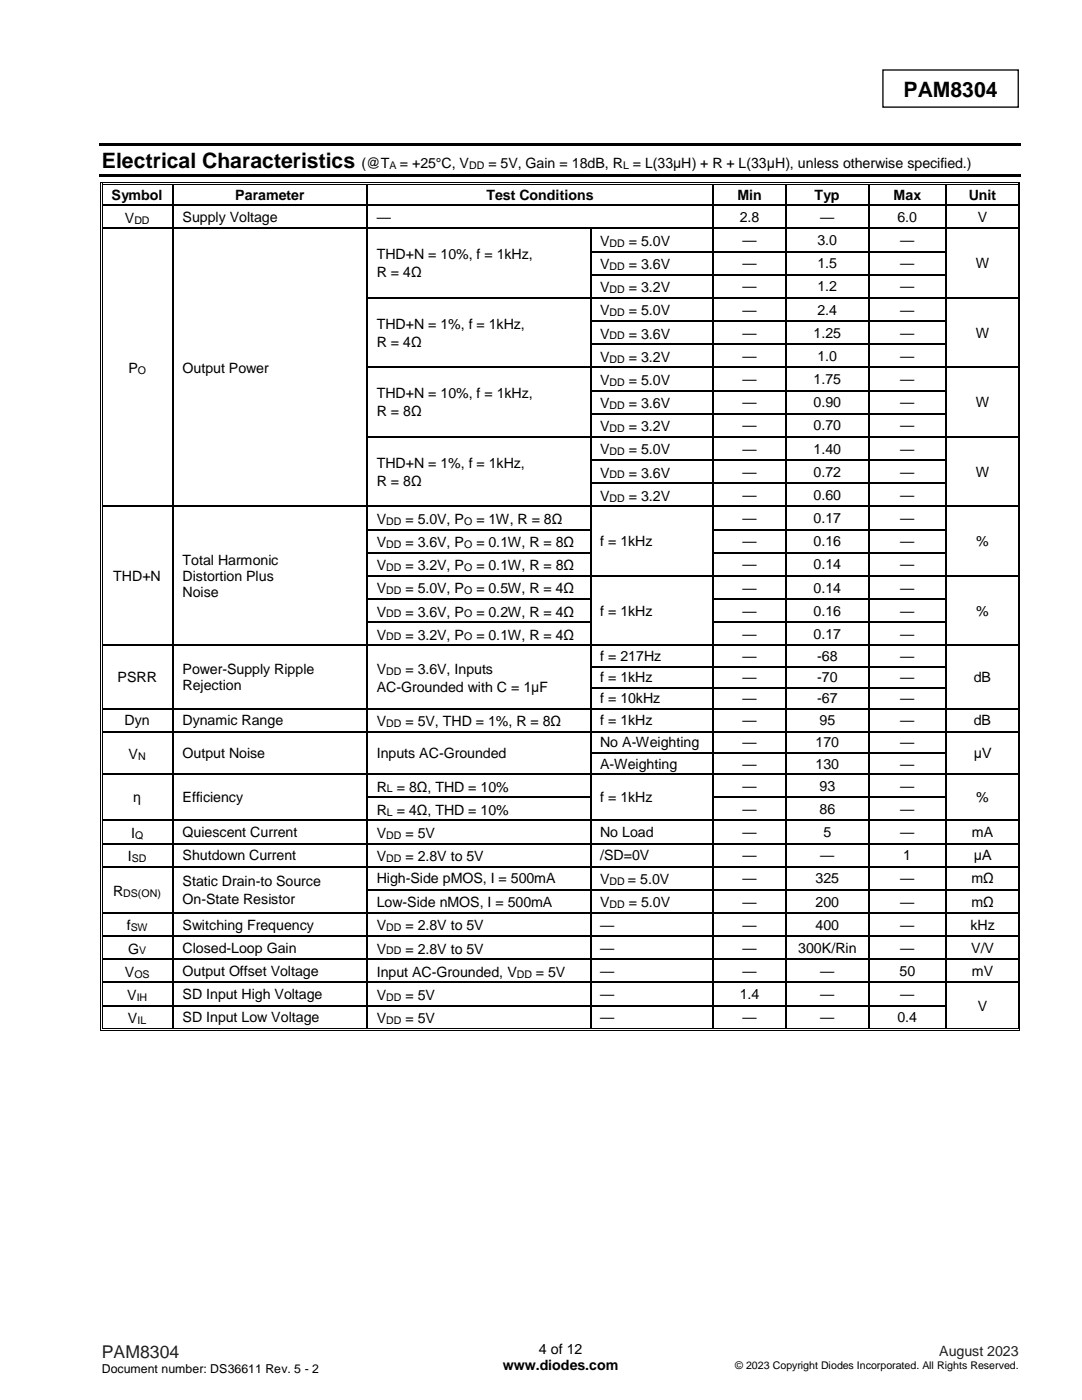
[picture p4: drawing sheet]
<svg xmlns="http://www.w3.org/2000/svg" width="216mm" height="279mm" viewBox="0 0 216 279" stroke-linecap="round" stroke-linejoin="round" font-family="sans-serif">
<defs><g id="words">
<g font-size="4.2">
<text x="180.3" y="19.3">PAM8304</text>
<text x="20.3" y="33.5">Electrical Characteristics</text>
</g>
<text font-size="3.5" fill="#231f20" x="20.3" y="271">PAM8304</text>
<g font-size="2.8">
<text x="72.2" y="33.5">(@T</text>
<text x="79.8" y="33.5">= +25°C, V</text>
<text x="97.5" y="33.5">= 5V, Gain = 18dB, R = L(33μH) + R + L(33μH), unless otherwise specified.)</text>
<text x="22.3" y="39.8">Symbol</text>
<text x="47" y="39.8">Parameter</text>
<text x="97.1" y="39.8">Test Conditions</text>
<text x="147.1" y="39.8">Min</text>
<text x="162.6" y="39.8">Typ</text>
<text x="178.3" y="39.8">Max</text>
<text x="193.3" y="39.8">Unit</text>
<text x="24.9" y="44.5">V</text>
<text x="36.4" y="44.3">Supply Voltage</text>
<text x="75.2" y="44.3">—</text>
<text x="147.6" y="44.3">2.8</text>
<text x="163.7" y="44.3">—</text>
<text x="179.1" y="44.3">6.0</text>
<text x="195.1" y="44.3">V</text>
<text x="75.2" y="51.7">THD+N = 10%, f = 1kHz,</text>
<text x="119.7" y="49.1">V</text>
<text x="119.7" y="53.7">V</text>
<text x="125.5" y="49.1">= 5.0V</text>
<text x="125.5" y="53.7">= 3.6V</text>
<text x="148.1" y="48.9">—</text>
<text x="148.1" y="53.5">—</text>
<text x="163.1" y="48.9">3.0</text>
<text x="163.1" y="53.5">1.5</text>
<text x="179.6" y="48.9">—</text>
<text x="179.6" y="53.5">—</text>
<text x="194.7" y="53.5">W</text>
<text x="75.2" y="55.3">R = 4Ω</text>
<text x="119.7" y="58.3">V</text>
<text x="125.5" y="58.3">= 3.2V</text>
<text x="148.1" y="58.1">—</text>
<text x="163.1" y="58.1">1.2</text>
<text x="179.6" y="58.1">—</text>
<text x="75.2" y="65.6">THD+N = 1%, f = 1kHz,</text>
<text x="119.7" y="63">V</text>
<text x="125.5" y="63">= 5.0V</text>
<text x="148.1" y="62.8">—</text>
<text x="163.1" y="62.8">2.4</text>
<text x="179.6" y="62.8">—</text>
<text x="75.2" y="69.2">R = 4Ω</text>
<text x="119.7" y="67.6">V</text>
<text x="125.5" y="67.6">= 3.6V</text>
<text x="148.1" y="67.4">—</text>
<text x="162.3" y="67.4">1.25</text>
<text x="179.6" y="67.4">—</text>
<text x="194.7" y="67.4">W</text>
<text x="25.6" y="74.5">P</text>
<text x="36.4" y="74.3">Output Power</text>
<text x="119.7" y="72.2">V</text>
<text x="119.7" y="76.8">V</text>
<text x="125.5" y="72.2">= 3.2V</text>
<text x="125.5" y="76.8">= 5.0V</text>
<text x="148.1" y="72">—</text>
<text x="148.1" y="76.6">—</text>
<text x="162.3" y="76.6">1.75</text>
<text x="163.1" y="72">1.0</text>
<text x="179.6" y="72">—</text>
<text x="179.6" y="76.6">—</text>
<text x="75.2" y="79.5">THD+N = 10%, f = 1kHz,</text>
<text x="75.2" y="83.1">R = 8Ω</text>
<text x="119.7" y="81.4">V</text>
<text x="125.5" y="81.4">= 3.6V</text>
<text x="148.1" y="81.2">—</text>
<text x="162.3" y="81.2">0.90</text>
<text x="179.6" y="81.2">—</text>
<text x="194.7" y="81.2">W</text>
<text x="119.7" y="86.1">V</text>
<text x="125.5" y="86.1">= 3.2V</text>
<text x="148.1" y="85.9">—</text>
<text x="162.3" y="85.9">0.70</text>
<text x="179.6" y="85.9">—</text>
<text x="75.2" y="93.3">THD+N = 1%, f = 1kHz,</text>
<text x="119.7" y="90.7">V</text>
<text x="119.7" y="95.3">V</text>
<text x="125.5" y="90.7">= 5.0V</text>
<text x="125.5" y="95.3">= 3.6V</text>
<text x="148.1" y="90.5">—</text>
<text x="148.1" y="95.1">—</text>
<text x="162.3" y="90.5">1.40</text>
<text x="162.3" y="95.1">0.72</text>
<text x="179.6" y="90.5">—</text>
<text x="179.6" y="95.1">—</text>
<text x="194.7" y="95.1">W</text>
<text x="75.2" y="97">R = 8Ω</text>
<text x="119.7" y="99.9">V</text>
<text x="125.5" y="99.9">= 3.2V</text>
<text x="148.1" y="99.8">—</text>
<text x="162.3" y="99.8">0.60</text>
<text x="179.6" y="99.8">—</text>
<text x="75.2" y="104.5">V</text>
<text x="80.9" y="104.5">= 5.0V, P</text>
<text x="95.1" y="104.5">= 1W, R = 8Ω</text>
<text x="148.1" y="104.4">—</text>
<text x="162.3" y="104.4">0.17</text>
<text x="179.6" y="104.4">—</text>
<text x="36.4" y="112.7">Total Harmonic</text>
<text x="75.2" y="109.2">V</text>
<text x="75.2" y="113.8">V</text>
<text x="80.9" y="109.2">= 3.6V, P</text>
<text x="80.9" y="113.8">= 3.2V, P</text>
<text x="95.1" y="109.2">= 0.1W, R = 8Ω</text>
<text x="95.1" y="113.8">= 0.1W, R = 8Ω</text>
<text x="119.7" y="109">f = 1kHz</text>
<text x="148.1" y="109">—</text>
<text x="148.1" y="113.6">—</text>
<text x="162.3" y="109">0.16</text>
<text x="162.3" y="113.6">0.14</text>
<text x="179.6" y="109">—</text>
<text x="179.6" y="113.6">—</text>
<text x="194.8" y="109">%</text>
<text x="22.6" y="115.9">THD+N</text>
<text x="36.4" y="115.9">Distortion Plus</text>
<text x="36.4" y="119.2">Noise</text>
<text x="75.2" y="118.4">V</text>
<text x="80.9" y="118.4">= 5.0V, P</text>
<text x="95.1" y="118.4">= 0.5W, R = 4Ω</text>
<text x="148.1" y="118.3">—</text>
<text x="162.3" y="118.3">0.14</text>
<text x="179.6" y="118.3">—</text>
<text x="75.2" y="123">V</text>
<text x="80.9" y="123">= 3.6V, P</text>
<text x="95.1" y="123">= 0.2W, R = 4Ω</text>
<text x="119.7" y="122.9">f = 1kHz</text>
<text x="148.1" y="122.9">—</text>
<text x="162.3" y="122.9">0.16</text>
<text x="179.6" y="122.9">—</text>
<text x="194.8" y="122.9">%</text>
<text x="75.2" y="127.7">V</text>
<text x="80.9" y="127.7">= 3.2V, P</text>
<text x="95.1" y="127.7">= 0.1W, R = 4Ω</text>
<text x="119.7" y="131.9">f = 217Hz</text>
<text x="148.1" y="127.5">—</text>
<text x="148.1" y="131.9">—</text>
<text x="162.3" y="127.5">0.17</text>
<text x="163.1" y="131.9">-68</text>
<text x="179.6" y="127.5">—</text>
<text x="179.6" y="131.9">—</text>
<text x="23.5" y="136.1">PSRR</text>
<text x="36.4" y="134.5">Power-Supply Ripple</text>
<text x="36.4" y="137.7">Rejection</text>
<text x="75.2" y="134.5">V</text>
<text x="80.9" y="134.5">= 3.6V, Inputs</text>
<text x="119.7" y="136.1">f = 1kHz</text>
<text x="148.1" y="136.1">—</text>
<text x="163.1" y="136.1">-70</text>
<text x="179.6" y="136.1">—</text>
<text x="194.3" y="136.1">dB</text>
<text x="75.2" y="138.1">AC-Grounded with C = 1μF</text>
<text x="119.7" y="140.3">f = 10kHz</text>
<text x="148.1" y="140.3">—</text>
<text x="163.1" y="140.3">-67</text>
<text x="179.6" y="140.3">—</text>
<text x="24.9" y="144.8">Dyn</text>
<text x="36.4" y="144.8">Dynamic Range</text>
<text x="75.2" y="144.9">V</text>
<text x="80.9" y="144.9">= 5V, THD = 1%, R = 8Ω</text>
<text x="119.7" y="144.8">f = 1kHz</text>
<text x="119.7" y="149.2">No A-Weighting</text>
<text x="148.1" y="144.8">—</text>
<text x="148.1" y="149.2">—</text>
<text x="162.7" y="149.2">170</text>
<text x="163.5" y="144.8">95</text>
<text x="179.6" y="144.8">—</text>
<text x="179.6" y="149.2">—</text>
<text x="194.3" y="144.8">dB</text>
<text x="25.7" y="151.5">V</text>
<text x="36.4" y="151.3">Output Noise</text>
<text x="75.2" y="151.3">Inputs AC-Grounded</text>
<text x="119.7" y="153.4">A-Weighting</text>
<text x="148.1" y="153.4">—</text>
<text x="162.7" y="153.4">130</text>
<text x="179.6" y="153.4">—</text>
<text x="194.3" y="151.3">μV</text>
<text x="26.6" y="160.1">η</text>
<text x="36.4" y="160.1">Efficiency</text>
<text x="75.2" y="158">R = 8Ω, THD = 10%</text>
<text x="119.7" y="160.1">f = 1kHz</text>
<text x="148.1" y="157.8">—</text>
<text x="163.5" y="157.8">93</text>
<text x="179.6" y="157.8">—</text>
<text x="194.8" y="160.1">%</text>
<text x="26.2" y="167.2">I</text>
<text x="36.4" y="167">Quiescent Current</text>
<text x="75.2" y="162.6">R = 4Ω, THD = 10%</text>
<text x="75.2" y="167.2">V</text>
<text x="80.9" y="167.2">= 5V</text>
<text x="119.7" y="167">No Load</text>
<text x="148.1" y="162.4">—</text>
<text x="148.1" y="167">—</text>
<text x="163.5" y="162.4">86</text>
<text x="164.3" y="167">5</text>
<text x="179.6" y="162.4">—</text>
<text x="179.6" y="167">—</text>
<text x="193.9" y="167">mA</text>
<text x="25.5" y="171.9">I</text>
<text x="36.4" y="171.7">Shutdown Current</text>
<text x="75.2" y="171.9">V</text>
<text x="80.9" y="171.9">= 2.8V to 5V</text>
<text x="119.7" y="171.7">/SD=0V</text>
<text x="148.1" y="171.7">—</text>
<text x="163.7" y="171.7">—</text>
<text x="180.2" y="171.7">1</text>
<text x="194.3" y="171.7">μA</text>
<text x="22.6" y="178.8">R</text>
<text x="36.4" y="176.8">Static Drain-to Source</text>
<text x="75.2" y="176.3">High-Side pMOS, I = 500mA</text>
<text x="119.7" y="176.5">V</text>
<text x="125.3" y="176.5">= 5.0V</text>
<text x="148.1" y="176.3">—</text>
<text x="162.7" y="176.3">325</text>
<text x="179.6" y="176.3">—</text>
<text x="193.8" y="176.3">mΩ</text>
<text x="25.3" y="185.7">f</text>
<text x="36.4" y="180.4">On-State Resistor</text>
<text x="36.4" y="185.5">Switching Frequency</text>
<text x="75.2" y="180.9">Low-Side nMOS, I = 500mA</text>
<text x="75.2" y="185.7">V</text>
<text x="80.9" y="185.7">= 2.8V to 5V</text>
<text x="119.7" y="181.1">V</text>
<text x="119.7" y="185.5">—</text>
<text x="125.5" y="181.1">= 5.0V</text>
<text x="148.1" y="180.9">—</text>
<text x="148.1" y="185.5">—</text>
<text x="162.7" y="180.9">200</text>
<text x="162.7" y="185.5">400</text>
<text x="179.6" y="180.9">—</text>
<text x="179.6" y="185.5">—</text>
<text x="193.6" y="185.5">kHz</text>
<text x="193.8" y="180.9">mΩ</text>
<text x="25.6" y="190.3">G</text>
<text x="36.4" y="190.1">Closed-Loop Gain</text>
<text x="75.2" y="190.3">V</text>
<text x="80.9" y="190.3">= 2.8V to 5V</text>
<text x="119.7" y="190.1">—</text>
<text x="148.1" y="190.1">—</text>
<text x="159.3" y="190.1">300K/Rin</text>
<text x="179.6" y="190.1">—</text>
<text x="193.8" y="190.1">V/V</text>
<text x="24.9" y="195">V</text>
<text x="36.4" y="194.8">Output Offset Voltage</text>
<text x="75.2" y="195">Input AC-Grounded, V</text>
<text x="107" y="195">= 5V</text>
<text x="119.7" y="194.8">—</text>
<text x="148.1" y="194.8">—</text>
<text x="163.7" y="194.8">—</text>
<text x="179.5" y="194.8">50</text>
<text x="193.9" y="194.8">mV</text>
<text x="25.4" y="199.6">V</text>
<text x="36.4" y="199.4">SD Input High Voltage</text>
<text x="75.2" y="199.6">V</text>
<text x="80.9" y="199.6">= 5V</text>
<text x="119.7" y="199.4">—</text>
<text x="147.6" y="199.4">1.4</text>
<text x="163.7" y="199.4">—</text>
<text x="179.6" y="199.4">—</text>
<text x="195.1" y="201.7">V</text>
<text x="25.5" y="204.2">V</text>
<text x="36.4" y="204">SD Input Low Voltage</text>
<text x="75.2" y="204.2">V</text>
<text x="80.9" y="204.2">= 5V</text>
<text x="119.7" y="204">—</text>
<text x="148.1" y="204">—</text>
<text x="163.7" y="204">—</text>
<text x="179.1" y="204">0.4</text>
<text x="100.3" y="273.5">www.diodes.com</text>
<text x="107.5" y="270.3">4 of 12</text>
</g>
<text font-size="2.8" fill="#231f20" x="187.4" y="270.6">August 2023</text>
<text font-size="2.5" x="20.3" y="274">Document number: DS36611 Rev. 5 - 2</text>
<g font-size="2.1">
<text x="77.7" y="33.7">A</text>
<text x="93.6" y="33.7">DD</text>
<text x="124.3" y="33.7">L</text>
<text x="26.8" y="44.6">DD</text>
<text x="121.6" y="49.2">DD</text>
<text x="121.6" y="53.9">DD</text>
<text x="121.6" y="58.5">DD</text>
<text x="121.6" y="63.1">DD</text>
<text x="121.6" y="67.7">DD</text>
<text x="27.5" y="74.7">O</text>
<text x="121.6" y="72.4">DD</text>
<text x="121.6" y="77">DD</text>
<text x="121.6" y="81.6">DD</text>
<text x="121.6" y="86.2">DD</text>
<text x="121.6" y="90.9">DD</text>
<text x="121.6" y="95.5">DD</text>
<text x="121.6" y="100.1">DD</text>
<text x="77.1" y="104.7">DD</text>
<text x="92.6" y="104.7">O</text>
<text x="77.1" y="109.3">DD</text>
<text x="77.1" y="114">DD</text>
<text x="92.6" y="109.3">O</text>
<text x="92.6" y="114">O</text>
<text x="77.1" y="118.6">DD</text>
<text x="92.6" y="118.6">O</text>
<text x="77.1" y="123.2">DD</text>
<text x="92.6" y="123.2">O</text>
<text x="77.1" y="127.8">DD</text>
<text x="92.6" y="127.8">O</text>
<text x="77.1" y="134.7">DD</text>
<text x="77.1" y="145.1">DD</text>
<text x="27.6" y="151.6">N</text>
<text x="77.2" y="158.1">L</text>
<text x="27" y="167.4">Q</text>
<text x="77.1" y="167.4">DD</text>
<text x="77.2" y="162.8">L</text>
<text x="26.3" y="172">SD</text>
<text x="77.1" y="172">DD</text>
<text x="24.6" y="179">DS(ON)</text>
<text x="121.6" y="176.6">DD</text>
<text x="26.1" y="185.9">SW</text>
<text x="77.1" y="185.9">DD</text>
<text x="121.6" y="181.3">DD</text>
<text x="27.8" y="190.5">V</text>
<text x="77.1" y="190.5">DD</text>
<text x="26.8" y="195.1">OS</text>
<text x="103.1" y="195.1">DD</text>
<text x="27.3" y="199.8">IH</text>
<text x="77.1" y="199.8">DD</text>
<text x="27.4" y="204.4">IL</text>
<text x="77.1" y="204.4">DD</text>
<text x="146.7" y="273.2">© 2023 Copyright Diodes Incorporated. All Rights Reserved.</text>
</g>
</g></defs>
<path d="M176.2 14h27v7.4h-27z" fill="none" stroke="#000" stroke-width=".26"/>
<g fill="#000">
<path d="M19.8 28.7h183.9v.5h-183.9z" fill-rule="evenodd"/>
<path d="M19.8 34.8h183.9v.5h-183.9z" fill-rule="evenodd"/>
<path d="M20 36.4h.2v.5h-.2z" fill-rule="evenodd"/>
<path d="M20 36.4h.5v.1h-.5z" fill-rule="evenodd"/>
<path d="M20.3 36.7h.2v.2h-.2z" fill-rule="evenodd"/>
<path d="M20.3 36.7h.2v.2h-.2z" fill-rule="evenodd"/>
<path d="M34.4 36.9h.2z" fill-rule="evenodd"/>
<path d="M34.4 36.4h.5v.1h-.5z" fill-rule="evenodd"/>
<path d="M34.4 36.7h.5v.2h-.5z" fill-rule="evenodd"/>
<path d="M73.1 36.9h.3z" fill-rule="evenodd"/>
<path d="M73.1 36.4h.5v.1h-.5z" fill-rule="evenodd"/>
<path d="M73.1 36.7h.5v.2h-.5z" fill-rule="evenodd"/>
<path d="M142.1 36.9h.3z" fill-rule="evenodd"/>
<path d="M142.1 36.4h.5v.1h-.5z" fill-rule="evenodd"/>
<path d="M142.1 36.7h.5v.2h-.5z" fill-rule="evenodd"/>
<path d="M156.8 36.9h.2z" fill-rule="evenodd"/>
<path d="M156.8 36.4h.5v.1h-.5z" fill-rule="evenodd"/>
<path d="M156.8 36.7h.5v.2h-.5z" fill-rule="evenodd"/>
<path d="M173.2 36.9h.2z" fill-rule="evenodd"/>
<path d="M173.2 36.4h.5v.1h-.5z" fill-rule="evenodd"/>
<path d="M173.2 36.7h.5v.2h-.5z" fill-rule="evenodd"/>
<path d="M188.7 36.9h.2z" fill-rule="evenodd"/>
<path d="M188.7 36.4h.5v.1h-.5z" fill-rule="evenodd"/>
<path d="M188.7 36.7h.5v.2h-.5z" fill-rule="evenodd"/>
<path d="M203.1 36.4h.5v.1h-.5z" fill-rule="evenodd"/>
<path d="M203.1 36.7h.1v.2h-.1z" fill-rule="evenodd"/>
<path d="M203.1 36.7h.1v.2h-.1z" fill-rule="evenodd"/>
<path d="M203.4 36.4h.2v.5h-.2z" fill-rule="evenodd"/>
</g>
<g fill="none" stroke="#000" stroke-width=".2">
<path d="M20.1 36.9v4M20.4 36.9v4M20.5 36.5h13.9M20.5 36.8h13.9M34.9 36.5h38.2M34.9 36.8h38.2M73.6 36.5h68.5M73.6 36.8h68.5M142.6 36.5h14.2M142.6 36.8h14.2M157.3 36.5h15.9M157.3 36.8h15.9"/>
<path d="M173.7 36.5h15M173.7 36.8h15M189.2 36.5h13.9M189.2 36.8h13.9M203.2 36.9v4M203.5 36.9v4"/>
</g>
<path d="M34.5 36.9v4M73.3 36.9v4M142.3 36.9v4M156.9 36.9v4M173.3 36.9v4M188.8 36.9v4" fill="none" stroke="#000" stroke-width=".25"/>
<g fill="#fff">
<path d="M142.4 41.1h14.4v4.4h-14.4z" fill-rule="evenodd"/>
<path d="M144.2 41.3h10.8v4h-10.8z" fill-rule="evenodd"/>
<path d="M157 41.1h16.2v4.4h-16.2z" fill-rule="evenodd"/>
<path d="M158.8 41.3h12.6v4h-12.6z" fill-rule="evenodd"/>
<path d="M173.4 41.1h15.3v4.4h-15.3z" fill-rule="evenodd"/>
<path d="M175.2 41.3h11.7v4h-11.7z" fill-rule="evenodd"/>
</g>
<g fill="#000">
<path d="M20 40.9h.2v.2h-.2z" fill-rule="evenodd"/>
<path d="M20.3 40.9h.2v.2h-.2z" fill-rule="evenodd"/>
<path d="M34.4 40.9h.2v.2h-.2z" fill-rule="evenodd"/>
<path d="M73.1 40.9h.3v.2h-.3z" fill-rule="evenodd"/>
<path d="M142.1 40.9h.3v.2h-.3z" fill-rule="evenodd"/>
<path d="M156.8 40.9h.2v.2h-.2z" fill-rule="evenodd"/>
<path d="M173.2 40.9h.2v.2h-.2z" fill-rule="evenodd"/>
<path d="M188.7 40.9h.2v.2h-.2z" fill-rule="evenodd"/>
<path d="M203.1 40.9h.1v.2h-.1z" fill-rule="evenodd"/>
<path d="M203.4 40.9h.2v.2h-.2z" fill-rule="evenodd"/>
</g>
<g fill="none" stroke="#000" stroke-width=".25">
<path d="M20.5 41h13.9M34.5 41.1v4.4M34.6 41h38.5M73.3 41.1v4.4M73.4 41h68.7M142.3 41.1v4.4M142.4 41h14.4M156.9 41.1v4.4M157 41h16.2M173.3 41.1v4.4M173.4 41h15.3M188.8 41.1v4.4"/>
<path d="M188.9 41h14.2"/>
</g>
<path d="M20.1 41.1v4.4M20.4 41.1v4.4M203.2 41.1v4.4M203.5 41.1v4.4" fill="none" stroke="#000" stroke-width=".2"/>
<g fill="#fff">
<path d="M142.4 45.7h14.4v4.4h-14.4z" fill-rule="evenodd"/>
<path d="M144.2 45.9h10.8v4h-10.8z" fill-rule="evenodd"/>
<path d="M157 45.7h16.2v4.4h-16.2z" fill-rule="evenodd"/>
<path d="M158.8 45.9h12.6v4h-12.6z" fill-rule="evenodd"/>
<path d="M173.4 45.7h15.3v4.4h-15.3z" fill-rule="evenodd"/>
<path d="M175.2 45.9h11.7v4h-11.7z" fill-rule="evenodd"/>
</g>
<g fill="#000">
<path d="M20 45.5h.2v.2h-.2z" fill-rule="evenodd"/>
<path d="M20.3 45.5h.2v.2h-.2z" fill-rule="evenodd"/>
<path d="M34.4 45.5h.2v.2h-.2z" fill-rule="evenodd"/>
<path d="M73.1 45.5h.3v.2h-.3z" fill-rule="evenodd"/>
<path d="M117.7 45.5h.3v.2h-.3z" fill-rule="evenodd"/>
<path d="M142.1 45.5h.3v.2h-.3z" fill-rule="evenodd"/>
<path d="M156.8 45.5h.2v.2h-.2z" fill-rule="evenodd"/>
<path d="M173.2 45.5h.2v.2h-.2z" fill-rule="evenodd"/>
<path d="M188.7 45.5h.2v.2h-.2z" fill-rule="evenodd"/>
<path d="M203.1 45.5h.1v.2h-.1z" fill-rule="evenodd"/>
<path d="M203.4 45.5h.2v.2h-.2z" fill-rule="evenodd"/>
</g>
<g fill="none" stroke="#000" stroke-width=".25">
<path d="M20.5 45.6h13.9M34.5 45.7v4.4M34.6 45.6h38.5M73.3 45.7v4.4M73.4 45.6h44.3M117.8 45.7v4.4M118 45.6h24.1M142.3 45.7v4.4M142.4 45.6h14.4M156.9 45.7v4.4M157 45.6h16.2M173.3 45.7v4.4"/>
<path d="M173.4 45.6h15.3M188.8 45.7v4.4M188.9 45.6h14.2"/>
</g>
<path d="M20.1 45.7v4.4M20.4 45.7v4.4M203.2 45.7v4.4M203.5 45.7v4.4" fill="none" stroke="#000" stroke-width=".2"/>
<g fill="#fff">
<path d="M142.4 50.4h14.4v4.3h-14.4z" fill-rule="evenodd"/>
<path d="M144.2 50.6h10.8v3.9h-10.8z" fill-rule="evenodd"/>
<path d="M157 50.4h16.2v4.3h-16.2z" fill-rule="evenodd"/>
<path d="M158.8 50.6h12.6v3.9h-12.6z" fill-rule="evenodd"/>
<path d="M173.4 50.4h15.3v4.3h-15.3z" fill-rule="evenodd"/>
<path d="M175.2 50.6h11.7v3.9h-11.7z" fill-rule="evenodd"/>
</g>
<g fill="#000">
<path d="M20 50.1h.2v.2h-.2z" fill-rule="evenodd"/>
<path d="M20.3 50.1h.2v.2h-.2z" fill-rule="evenodd"/>
<path d="M34.4 50.1h.2v.2h-.2z" fill-rule="evenodd"/>
<path d="M73.1 50.1h.3v.2h-.3z" fill-rule="evenodd"/>
<path d="M117.7 50.1h.3v.2h-.3z" fill-rule="evenodd"/>
<path d="M142.1 50.1h.3v.2h-.3z" fill-rule="evenodd"/>
<path d="M156.8 50.1h.2v.2h-.2z" fill-rule="evenodd"/>
<path d="M173.2 50.1h.2v.2h-.2z" fill-rule="evenodd"/>
<path d="M188.7 50.1h.2v.2h-.2z" fill-rule="evenodd"/>
<path d="M203.1 50.1h.1v.2h-.1z" fill-rule="evenodd"/>
<path d="M203.4 50.1h.2v.2h-.2z" fill-rule="evenodd"/>
</g>
<path d="M34.5 50.3v4.4M73.3 50.3v4.4M117.8 50.3v4.4M118 50.2h24.1M142.3 50.3v4.4M142.4 50.2h14.4M156.9 50.3v4.4M157 50.2h16.2M173.3 50.3v4.4M173.4 50.2h15.3M188.8 50.3v4.4" fill="none" stroke="#000" stroke-width=".25"/>
<path d="M20.1 50.3v4.4M20.4 50.3v4.4M203.2 50.3v4.4M203.5 50.3v4.4" fill="none" stroke="#000" stroke-width=".2"/>
<g fill="#fff">
<path d="M142.4 55h14.4v4.4h-14.4z" fill-rule="evenodd"/>
<path d="M144.2 55.2h10.8v3.9h-10.8z" fill-rule="evenodd"/>
<path d="M157 55h16.2v4.4h-16.2z" fill-rule="evenodd"/>
<path d="M158.8 55.2h12.6v3.9h-12.6z" fill-rule="evenodd"/>
<path d="M173.4 55h15.3v4.4h-15.3z" fill-rule="evenodd"/>
<path d="M175.2 55.2h11.7v3.9h-11.7z" fill-rule="evenodd"/>
</g>
<g fill="#000">
<path d="M20 54.7h.2v.3h-.2z" fill-rule="evenodd"/>
<path d="M20.3 54.7h.2v.3h-.2z" fill-rule="evenodd"/>
<path d="M34.4 54.7h.2v.3h-.2z" fill-rule="evenodd"/>
<path d="M73.1 54.7h.3v.3h-.3z" fill-rule="evenodd"/>
<path d="M117.7 54.7h.3v.3h-.3z" fill-rule="evenodd"/>
<path d="M142.1 54.7h.3v.3h-.3z" fill-rule="evenodd"/>
<path d="M156.8 54.7h.2v.3h-.2z" fill-rule="evenodd"/>
<path d="M173.2 54.7h.2v.3h-.2z" fill-rule="evenodd"/>
<path d="M188.7 54.7h.2v.3h-.2z" fill-rule="evenodd"/>
<path d="M203.1 54.7h.1v.3h-.1z" fill-rule="evenodd"/>
<path d="M203.4 54.7h.2v.3h-.2z" fill-rule="evenodd"/>
</g>
<path d="M34.5 55v4.4M73.3 55v4.4M117.8 55v4.4M118 54.8h24.1M142.3 55v4.4M142.4 54.8h14.4M156.9 55v4.4M157 54.8h16.2M173.3 55v4.4M173.4 54.8h15.3M188.8 55v4.4" fill="none" stroke="#000" stroke-width=".25"/>
<path d="M20.1 55v4.4M20.4 55v4.4M203.2 55v4.4M203.5 55v4.4" fill="none" stroke="#000" stroke-width=".2"/>
<g fill="#fff">
<path d="M142.4 59.6h14.4v4.4h-14.4z" fill-rule="evenodd"/>
<path d="M144.2 59.8h10.8v4h-10.8z" fill-rule="evenodd"/>
<path d="M157 59.6h16.2v4.4h-16.2z" fill-rule="evenodd"/>
<path d="M158.8 59.8h12.6v4h-12.6z" fill-rule="evenodd"/>
<path d="M173.4 59.6h15.3v4.4h-15.3z" fill-rule="evenodd"/>
<path d="M175.2 59.8h11.7v4h-11.7z" fill-rule="evenodd"/>
</g>
<g fill="#000">
<path d="M20 59.4h.2v.2h-.2z" fill-rule="evenodd"/>
<path d="M20.3 59.4h.2v.2h-.2z" fill-rule="evenodd"/>
<path d="M34.4 59.4h.2v.2h-.2z" fill-rule="evenodd"/>
<path d="M73.1 59.4h.3v.2h-.3z" fill-rule="evenodd"/>
<path d="M117.7 59.4h.3v.2h-.3z" fill-rule="evenodd"/>
<path d="M142.1 59.4h.3v.2h-.3z" fill-rule="evenodd"/>
<path d="M156.8 59.4h.2v.2h-.2z" fill-rule="evenodd"/>
<path d="M173.2 59.4h.2v.2h-.2z" fill-rule="evenodd"/>
<path d="M188.7 59.4h.2v.2h-.2z" fill-rule="evenodd"/>
<path d="M203.1 59.4h.1v.2h-.1z" fill-rule="evenodd"/>
<path d="M203.4 59.4h.2v.2h-.2z" fill-rule="evenodd"/>
</g>
<g fill="none" stroke="#000" stroke-width=".25">
<path d="M34.5 59.6v4.4M73.3 59.6v4.4M73.4 59.5h44.3M117.8 59.6v4.4M118 59.5h24.1M142.3 59.6v4.4M142.4 59.5h14.4M156.9 59.6v4.4M157 59.5h16.2M173.3 59.6v4.4M173.4 59.5h15.3M188.8 59.6v4.4"/>
<path d="M188.9 59.5h14.2"/>
</g>
<path d="M20.1 59.6v4.4M20.4 59.6v4.4M203.2 59.6v4.4M203.5 59.6v4.4" fill="none" stroke="#000" stroke-width=".2"/>
<g fill="#fff">
<path d="M142.4 64.2h14.4v4.4h-14.4z" fill-rule="evenodd"/>
<path d="M144.2 64.4h10.8v4h-10.8z" fill-rule="evenodd"/>
<path d="M157 64.2h16.2v4.4h-16.2z" fill-rule="evenodd"/>
<path d="M158.8 64.4h12.6v4h-12.6z" fill-rule="evenodd"/>
<path d="M173.4 64.2h15.3v4.4h-15.3z" fill-rule="evenodd"/>
<path d="M175.2 64.4h11.7v4h-11.7z" fill-rule="evenodd"/>
</g>
<g fill="#000">
<path d="M20 64h.2v.2h-.2z" fill-rule="evenodd"/>
<path d="M20.3 64h.2v.2h-.2z" fill-rule="evenodd"/>
<path d="M34.4 64h.2v.2h-.2z" fill-rule="evenodd"/>
<path d="M73.1 64h.3v.2h-.3z" fill-rule="evenodd"/>
<path d="M117.7 64h.3v.2h-.3z" fill-rule="evenodd"/>
<path d="M142.1 64h.3v.2h-.3z" fill-rule="evenodd"/>
<path d="M156.8 64h.2v.2h-.2z" fill-rule="evenodd"/>
<path d="M173.2 64h.2v.2h-.2z" fill-rule="evenodd"/>
<path d="M188.7 64h.2v.2h-.2z" fill-rule="evenodd"/>
<path d="M203.1 64h.1v.2h-.1z" fill-rule="evenodd"/>
<path d="M203.4 64h.2v.2h-.2z" fill-rule="evenodd"/>
</g>
<path d="M34.5 64.2v4.4M73.3 64.2v4.4M117.8 64.2v4.4M118 64.1h24.1M142.3 64.2v4.4M142.4 64.1h14.4M156.9 64.2v4.4M157 64.1h16.2M173.3 64.2v4.4M173.4 64.1h15.3M188.8 64.2v4.4" fill="none" stroke="#000" stroke-width=".25"/>
<path d="M20.1 64.2v4.4M20.4 64.2v4.4M203.2 64.2v4.4M203.5 64.2v4.4" fill="none" stroke="#000" stroke-width=".2"/>
<g fill="#fff">
<path d="M142.4 68.8h14.4v4.4h-14.4z" fill-rule="evenodd"/>
<path d="M144.2 69.1h10.8v3.9h-10.8z" fill-rule="evenodd"/>
<path d="M157 68.8h16.2v4.4h-16.2z" fill-rule="evenodd"/>
<path d="M158.8 69.1h12.6v3.9h-12.6z" fill-rule="evenodd"/>
<path d="M173.4 68.8h15.3v4.4h-15.3z" fill-rule="evenodd"/>
<path d="M175.2 69.1h11.7v3.9h-11.7z" fill-rule="evenodd"/>
</g>
<g fill="#000">
<path d="M20 68.6h.2v.2h-.2z" fill-rule="evenodd"/>
<path d="M20.3 68.6h.2v.2h-.2z" fill-rule="evenodd"/>
<path d="M34.4 68.6h.2v.2h-.2z" fill-rule="evenodd"/>
<path d="M73.1 68.6h.3v.2h-.3z" fill-rule="evenodd"/>
<path d="M117.7 68.6h.3v.2h-.3z" fill-rule="evenodd"/>
<path d="M142.1 68.6h.3v.2h-.3z" fill-rule="evenodd"/>
<path d="M156.8 68.6h.2v.2h-.2z" fill-rule="evenodd"/>
<path d="M173.2 68.6h.2v.2h-.2z" fill-rule="evenodd"/>
<path d="M188.7 68.6h.2v.2h-.2z" fill-rule="evenodd"/>
<path d="M203.1 68.6h.1v.2h-.1z" fill-rule="evenodd"/>
<path d="M203.4 68.6h.2v.2h-.2z" fill-rule="evenodd"/>
</g>
<path d="M34.5 68.8v4.4M73.3 68.8v4.4M117.8 68.8v4.4M118 68.7h24.1M142.3 68.8v4.4M142.4 68.7h14.4M156.9 68.8v4.4M157 68.7h16.2M173.3 68.8v4.4M173.4 68.7h15.3M188.8 68.8v4.4" fill="none" stroke="#000" stroke-width=".25"/>
<path d="M20.1 68.8v4.4M20.4 68.8v4.4M203.2 68.8v4.4M203.5 68.8v4.4" fill="none" stroke="#000" stroke-width=".2"/>
<g fill="#fff">
<path d="M142.4 73.5h14.4v4.3h-14.4z" fill-rule="evenodd"/>
<path d="M144.2 73.7h10.8v3.9h-10.8z" fill-rule="evenodd"/>
<path d="M157 73.5h16.2v4.3h-16.2z" fill-rule="evenodd"/>
<path d="M158.8 73.7h12.6v3.9h-12.6z" fill-rule="evenodd"/>
<path d="M173.4 73.5h15.3v4.3h-15.3z" fill-rule="evenodd"/>
<path d="M175.2 73.7h11.7v3.9h-11.7z" fill-rule="evenodd"/>
</g>
<g fill="#000">
<path d="M20 73.2h.2v.3h-.2z" fill-rule="evenodd"/>
<path d="M20.3 73.2h.2v.3h-.2z" fill-rule="evenodd"/>
<path d="M34.4 73.2h.2v.3h-.2z" fill-rule="evenodd"/>
<path d="M73.1 73.2h.3v.3h-.3z" fill-rule="evenodd"/>
<path d="M117.7 73.2h.3v.3h-.3z" fill-rule="evenodd"/>
<path d="M142.1 73.2h.3v.3h-.3z" fill-rule="evenodd"/>
<path d="M156.8 73.2h.2v.3h-.2z" fill-rule="evenodd"/>
<path d="M173.2 73.2h.2v.3h-.2z" fill-rule="evenodd"/>
<path d="M188.7 73.2h.2v.3h-.2z" fill-rule="evenodd"/>
<path d="M203.1 73.2h.1v.3h-.1z" fill-rule="evenodd"/>
<path d="M203.4 73.2h.2v.3h-.2z" fill-rule="evenodd"/>
</g>
<g fill="none" stroke="#000" stroke-width=".25">
<path d="M34.5 73.5v4.3M73.3 73.5v4.3M73.4 73.3h44.3M117.8 73.5v4.3M118 73.3h24.1M142.3 73.5v4.3M142.4 73.3h14.4M156.9 73.5v4.3M157 73.3h16.2M173.3 73.5v4.3M173.4 73.3h15.3M188.8 73.5v4.3"/>
<path d="M188.9 73.3h14.2"/>
</g>
<path d="M20.1 73.5v4.3M20.4 73.5v4.3M203.2 73.5v4.3M203.5 73.5v4.3" fill="none" stroke="#000" stroke-width=".2"/>
<g fill="#fff">
<path d="M142.4 78.1h14.4v4.3h-14.4z" fill-rule="evenodd"/>
<path d="M144.2 78.3h10.8v4h-10.8z" fill-rule="evenodd"/>
<path d="M157 78.1h16.2v4.3h-16.2z" fill-rule="evenodd"/>
<path d="M158.8 78.3h12.6v4h-12.6z" fill-rule="evenodd"/>
<path d="M173.4 78.1h15.3v4.3h-15.3z" fill-rule="evenodd"/>
<path d="M175.2 78.3h11.7v4h-11.7z" fill-rule="evenodd"/>
</g>
<g fill="#000">
<path d="M20 77.8h.2v.3h-.2z" fill-rule="evenodd"/>
<path d="M20.3 77.8h.2v.3h-.2z" fill-rule="evenodd"/>
<path d="M34.4 77.8h.2v.3h-.2z" fill-rule="evenodd"/>
<path d="M73.1 77.8h.3v.3h-.3z" fill-rule="evenodd"/>
<path d="M117.7 77.8h.3v.3h-.3z" fill-rule="evenodd"/>
<path d="M142.1 77.8h.3v.3h-.3z" fill-rule="evenodd"/>
<path d="M156.8 77.8h.2v.3h-.2z" fill-rule="evenodd"/>
<path d="M173.2 77.8h.2v.3h-.2z" fill-rule="evenodd"/>
<path d="M188.7 77.8h.2v.3h-.2z" fill-rule="evenodd"/>
<path d="M203.1 77.8h.1v.3h-.1z" fill-rule="evenodd"/>
<path d="M203.4 77.8h.2v.3h-.2z" fill-rule="evenodd"/>
</g>
<path d="M34.5 78.1v4.3M73.3 78.1v4.3M117.8 78.1v4.3M118 77.9h24.1M142.3 78.1v4.3M142.4 77.9h14.4M156.9 78.1v4.3M157 77.9h16.2M173.3 78.1v4.3M173.4 77.9h15.3M188.8 78.1v4.3" fill="none" stroke="#000" stroke-width=".25"/>
<path d="M20.1 78.1v4.3M20.4 78.1v4.3M203.2 78.1v4.3M203.5 78.1v4.3" fill="none" stroke="#000" stroke-width=".2"/>
<g fill="#fff">
<path d="M142.4 82.7h14.4v4.4h-14.4z" fill-rule="evenodd"/>
<path d="M144.2 82.9h10.8v4h-10.8z" fill-rule="evenodd"/>
<path d="M157 82.7h16.2v4.4h-16.2z" fill-rule="evenodd"/>
<path d="M158.8 82.9h12.6v4h-12.6z" fill-rule="evenodd"/>
<path d="M173.4 82.7h15.3v4.4h-15.3z" fill-rule="evenodd"/>
<path d="M175.2 82.9h11.7v4h-11.7z" fill-rule="evenodd"/>
</g>
<g fill="#000">
<path d="M20 82.4h.2v.3h-.2z" fill-rule="evenodd"/>
<path d="M20.3 82.4h.2v.3h-.2z" fill-rule="evenodd"/>
<path d="M34.4 82.4h.2v.3h-.2z" fill-rule="evenodd"/>
<path d="M73.1 82.4h.3v.3h-.3z" fill-rule="evenodd"/>
<path d="M117.7 82.4h.3v.3h-.3z" fill-rule="evenodd"/>
<path d="M142.1 82.4h.3v.3h-.3z" fill-rule="evenodd"/>
<path d="M156.8 82.4h.2v.3h-.2z" fill-rule="evenodd"/>
<path d="M173.2 82.4h.2v.3h-.2z" fill-rule="evenodd"/>
<path d="M188.7 82.4h.2v.3h-.2z" fill-rule="evenodd"/>
<path d="M203.1 82.4h.1v.3h-.1z" fill-rule="evenodd"/>
<path d="M203.4 82.4h.2v.3h-.2z" fill-rule="evenodd"/>
</g>
<path d="M34.5 82.7v4.4M73.3 82.7v4.4M117.8 82.7v4.4M118 82.6h24.1M142.3 82.7v4.4M142.4 82.6h14.4M156.9 82.7v4.4M157 82.6h16.2M173.3 82.7v4.4M173.4 82.6h15.3M188.8 82.7v4.4" fill="none" stroke="#000" stroke-width=".25"/>
<path d="M20.1 82.7v4.4M20.4 82.7v4.4M203.2 82.7v4.4M203.5 82.7v4.4" fill="none" stroke="#000" stroke-width=".2"/>
<g fill="#fff">
<path d="M142.4 87.3h14.4v4.4h-14.4z" fill-rule="evenodd"/>
<path d="M144.2 87.6h10.8v3.9h-10.8z" fill-rule="evenodd"/>
<path d="M157 87.3h16.2v4.4h-16.2z" fill-rule="evenodd"/>
<path d="M158.8 87.6h12.6v3.9h-12.6z" fill-rule="evenodd"/>
<path d="M173.4 87.3h15.3v4.4h-15.3z" fill-rule="evenodd"/>
<path d="M175.2 87.6h11.7v3.9h-11.7z" fill-rule="evenodd"/>
</g>
<g fill="#000">
<path d="M20 87.1h.2v.2h-.2z" fill-rule="evenodd"/>
<path d="M20.3 87.1h.2v.2h-.2z" fill-rule="evenodd"/>
<path d="M34.4 87.1h.2v.2h-.2z" fill-rule="evenodd"/>
<path d="M73.1 87.1h.3v.2h-.3z" fill-rule="evenodd"/>
<path d="M117.7 87.1h.3v.2h-.3z" fill-rule="evenodd"/>
<path d="M142.1 87.1h.3v.2h-.3z" fill-rule="evenodd"/>
<path d="M156.8 87.1h.2v.2h-.2z" fill-rule="evenodd"/>
<path d="M173.2 87.1h.2v.2h-.2z" fill-rule="evenodd"/>
<path d="M188.7 87.1h.2v.2h-.2z" fill-rule="evenodd"/>
<path d="M203.1 87.1h.1v.2h-.1z" fill-rule="evenodd"/>
<path d="M203.4 87.1h.2v.2h-.2z" fill-rule="evenodd"/>
</g>
<g fill="none" stroke="#000" stroke-width=".25">
<path d="M34.5 87.3v4.4M73.3 87.3v4.4M73.4 87.2h44.3M117.8 87.3v4.4M118 87.2h24.1M142.3 87.3v4.4M142.4 87.2h14.4M156.9 87.3v4.4M157 87.2h16.2M173.3 87.3v4.4M173.4 87.2h15.3M188.8 87.3v4.4"/>
<path d="M188.9 87.2h14.2"/>
</g>
<path d="M20.1 87.3v4.4M20.4 87.3v4.4M203.2 87.3v4.4M203.5 87.3v4.4" fill="none" stroke="#000" stroke-width=".2"/>
<g fill="#fff">
<path d="M142.4 92h14.4v4.3h-14.4z" fill-rule="evenodd"/>
<path d="M144.2 92.2h10.8v3.9h-10.8z" fill-rule="evenodd"/>
<path d="M157 92h16.2v4.3h-16.2z" fill-rule="evenodd"/>
<path d="M158.8 92.2h12.6v3.9h-12.6z" fill-rule="evenodd"/>
<path d="M173.4 92h15.3v4.3h-15.3z" fill-rule="evenodd"/>
<path d="M175.2 92.2h11.7v3.9h-11.7z" fill-rule="evenodd"/>
</g>
<g fill="#000">
<path d="M20 91.7h.2v.3h-.2z" fill-rule="evenodd"/>
<path d="M20.3 91.7h.2v.3h-.2z" fill-rule="evenodd"/>
<path d="M34.4 91.7h.2v.3h-.2z" fill-rule="evenodd"/>
<path d="M73.1 91.7h.3v.3h-.3z" fill-rule="evenodd"/>
<path d="M117.7 91.7h.3v.3h-.3z" fill-rule="evenodd"/>
<path d="M142.1 91.7h.3v.3h-.3z" fill-rule="evenodd"/>
<path d="M156.8 91.7h.2v.3h-.2z" fill-rule="evenodd"/>
<path d="M173.2 91.7h.2v.3h-.2z" fill-rule="evenodd"/>
<path d="M188.7 91.7h.2v.3h-.2z" fill-rule="evenodd"/>
<path d="M203.1 91.7h.1v.3h-.1z" fill-rule="evenodd"/>
<path d="M203.4 91.7h.2v.3h-.2z" fill-rule="evenodd"/>
</g>
<path d="M34.5 92v4.3M73.3 92v4.3M117.8 92v4.3M118 91.8h24.1M142.3 92v4.3M142.4 91.8h14.4M156.9 92v4.3M157 91.8h16.2M173.3 92v4.3M173.4 91.8h15.3M188.8 92v4.3" fill="none" stroke="#000" stroke-width=".25"/>
<path d="M20.1 92v4.3M20.4 92v4.3M203.2 92v4.3M203.5 92v4.3" fill="none" stroke="#000" stroke-width=".2"/>
<g fill="#fff">
<path d="M142.4 96.6h14.4v4.3h-14.4z" fill-rule="evenodd"/>
<path d="M144.2 96.8h10.8v3.9h-10.8z" fill-rule="evenodd"/>
<path d="M157 96.6h16.2v4.3h-16.2z" fill-rule="evenodd"/>
<path d="M158.8 96.8h12.6v3.9h-12.6z" fill-rule="evenodd"/>
<path d="M173.4 96.6h15.3v4.3h-15.3z" fill-rule="evenodd"/>
<path d="M175.2 96.8h11.7v3.9h-11.7z" fill-rule="evenodd"/>
</g>
<g fill="#000">
<path d="M20 96.3h.2v.3h-.2z" fill-rule="evenodd"/>
<path d="M20.3 96.3h.2v.3h-.2z" fill-rule="evenodd"/>
<path d="M34.4 96.3h.2v.3h-.2z" fill-rule="evenodd"/>
<path d="M73.1 96.3h.3v.3h-.3z" fill-rule="evenodd"/>
<path d="M117.7 96.3h.3v.3h-.3z" fill-rule="evenodd"/>
<path d="M142.1 96.3h.3v.3h-.3z" fill-rule="evenodd"/>
<path d="M156.8 96.3h.2v.3h-.2z" fill-rule="evenodd"/>
<path d="M173.2 96.3h.2v.3h-.2z" fill-rule="evenodd"/>
<path d="M188.7 96.3h.2v.3h-.2z" fill-rule="evenodd"/>
<path d="M203.1 96.3h.1v.3h-.1z" fill-rule="evenodd"/>
<path d="M203.4 96.3h.2v.3h-.2z" fill-rule="evenodd"/>
</g>
<path d="M34.5 96.6v4.3M73.3 96.6v4.3M117.8 96.6v4.3M118 96.5h24.1M142.3 96.6v4.3M142.4 96.5h14.4M156.9 96.6v4.3M157 96.5h16.2M173.3 96.6v4.3M173.4 96.5h15.3M188.8 96.6v4.3" fill="none" stroke="#000" stroke-width=".25"/>
<path d="M20.1 96.6v4.3M20.4 96.6v4.3M203.2 96.6v4.3M203.5 96.6v4.3" fill="none" stroke="#000" stroke-width=".2"/>
<g fill="#fff">
<path d="M142.4 101.2h14.4v4.4h-14.4z" fill-rule="evenodd"/>
<path d="M144.2 101.4h10.8v3.9h-10.8z" fill-rule="evenodd"/>
<path d="M157 101.2h16.2v4.4h-16.2z" fill-rule="evenodd"/>
<path d="M158.8 101.4h12.6v3.9h-12.6z" fill-rule="evenodd"/>
<path d="M173.4 101.2h15.3v4.4h-15.3z" fill-rule="evenodd"/>
<path d="M175.2 101.4h11.7v3.9h-11.7z" fill-rule="evenodd"/>
</g>
<g fill="#000">
<path d="M20 100.9h.2v.3h-.2z" fill-rule="evenodd"/>
<path d="M20.3 100.9h.2v.3h-.2z" fill-rule="evenodd"/>
<path d="M34.4 100.9h.2v.3h-.2z" fill-rule="evenodd"/>
<path d="M73.1 100.9h.3v.3h-.3z" fill-rule="evenodd"/>
<path d="M117.7 100.9h.3v.3h-.3z" fill-rule="evenodd"/>
<path d="M142.1 100.9h.3v.3h-.3z" fill-rule="evenodd"/>
<path d="M156.8 100.9h.2v.3h-.2z" fill-rule="evenodd"/>
<path d="M173.2 100.9h.2v.3h-.2z" fill-rule="evenodd"/>
<path d="M188.7 100.9h.2v.3h-.2z" fill-rule="evenodd"/>
<path d="M203.1 100.9h.1v.3h-.1z" fill-rule="evenodd"/>
<path d="M203.4 100.9h.2v.3h-.2z" fill-rule="evenodd"/>
</g>
<g fill="none" stroke="#000" stroke-width=".25">
<path d="M20.5 101.1h13.9M34.5 101.2v4.4M34.6 101.1h38.5M73.3 101.2v4.4M73.4 101.1h44.3M117.8 101.2v4.4M118 101.1h24.1M142.3 101.2v4.4M142.4 101.1h14.4M156.9 101.2v4.4M157 101.1h16.2M173.3 101.2v4.4"/>
<path d="M173.4 101.1h15.3M188.8 101.2v4.4M188.9 101.1h14.2"/>
</g>
<path d="M20.1 101.2v4.4M20.4 101.2v4.4M203.2 101.2v4.4M203.5 101.2v4.4" fill="none" stroke="#000" stroke-width=".2"/>
<g fill="#fff">
<path d="M142.4 105.8h14.4v4.4h-14.4z" fill-rule="evenodd"/>
<path d="M144.2 106h10.8v4h-10.8z" fill-rule="evenodd"/>
<path d="M157 105.8h16.2v4.4h-16.2z" fill-rule="evenodd"/>
<path d="M158.8 106h12.6v4h-12.6z" fill-rule="evenodd"/>
<path d="M173.4 105.8h15.3v4.4h-15.3z" fill-rule="evenodd"/>
<path d="M175.2 106h11.7v4h-11.7z" fill-rule="evenodd"/>
</g>
<g fill="#000">
<path d="M20 105.6h.2v.2h-.2z" fill-rule="evenodd"/>
<path d="M20.3 105.6h.2v.2h-.2z" fill-rule="evenodd"/>
<path d="M34.4 105.6h.2v.2h-.2z" fill-rule="evenodd"/>
<path d="M73.1 105.6h.3v.2h-.3z" fill-rule="evenodd"/>
<path d="M117.7 105.6h.3v.2h-.3z" fill-rule="evenodd"/>
<path d="M142.1 105.6h.3v.2h-.3z" fill-rule="evenodd"/>
<path d="M156.8 105.6h.2v.2h-.2z" fill-rule="evenodd"/>
<path d="M173.2 105.6h.2v.2h-.2z" fill-rule="evenodd"/>
<path d="M188.7 105.6h.2v.2h-.2z" fill-rule="evenodd"/>
<path d="M203.1 105.6h.1v.2h-.1z" fill-rule="evenodd"/>
<path d="M203.4 105.6h.2v.2h-.2z" fill-rule="evenodd"/>
</g>
<path d="M34.5 105.8v4.4M73.3 105.8v4.4M73.4 105.7h44.3M117.8 105.8v4.4M142.3 105.8v4.4M142.4 105.7h14.4M156.9 105.8v4.4M157 105.7h16.2M173.3 105.8v4.4M173.4 105.7h15.3M188.8 105.8v4.4" fill="none" stroke="#000" stroke-width=".25"/>
<path d="M20.1 105.8v4.4M20.4 105.8v4.4M203.2 105.8v4.4M203.5 105.8v4.4" fill="none" stroke="#000" stroke-width=".2"/>
<g fill="#fff">
<path d="M142.4 110.5h14.4v4.3h-14.4z" fill-rule="evenodd"/>
<path d="M144.2 110.6h10.8v4h-10.8z" fill-rule="evenodd"/>
<path d="M157 110.5h16.2v4.3h-16.2z" fill-rule="evenodd"/>
<path d="M158.8 110.6h12.6v4h-12.6z" fill-rule="evenodd"/>
<path d="M173.4 110.5h15.3v4.3h-15.3z" fill-rule="evenodd"/>
<path d="M175.2 110.6h11.7v4h-11.7z" fill-rule="evenodd"/>
</g>
<g fill="#000">
<path d="M20 110.2h.2v.2h-.2z" fill-rule="evenodd"/>
<path d="M20.3 110.2h.2v.2h-.2z" fill-rule="evenodd"/>
<path d="M34.4 110.2h.2v.2h-.2z" fill-rule="evenodd"/>
<path d="M73.1 110.2h.3v.2h-.3z" fill-rule="evenodd"/>
<path d="M117.7 110.2h.3v.2h-.3z" fill-rule="evenodd"/>
<path d="M142.1 110.2h.3v.2h-.3z" fill-rule="evenodd"/>
<path d="M156.8 110.2h.2v.2h-.2z" fill-rule="evenodd"/>
<path d="M173.2 110.2h.2v.2h-.2z" fill-rule="evenodd"/>
<path d="M188.7 110.2h.2v.2h-.2z" fill-rule="evenodd"/>
<path d="M203.1 110.2h.1v.2h-.1z" fill-rule="evenodd"/>
<path d="M203.4 110.2h.2v.2h-.2z" fill-rule="evenodd"/>
</g>
<path d="M34.5 110.4v4.4M73.3 110.4v4.4M73.4 110.3h44.3M117.8 110.4v4.4M142.3 110.4v4.4M142.4 110.3h14.4M156.9 110.4v4.4M157 110.3h16.2M173.3 110.4v4.4M173.4 110.3h15.3M188.8 110.4v4.4" fill="none" stroke="#000" stroke-width=".25"/>
<path d="M20.1 110.4v4.4M20.4 110.4v4.4M203.2 110.4v4.4M203.5 110.4v4.4" fill="none" stroke="#000" stroke-width=".2"/>
<g fill="#fff">
<path d="M142.4 115.1h14.4v4.3h-14.4z" fill-rule="evenodd"/>
<path d="M144.2 115.3h10.8v3.9h-10.8z" fill-rule="evenodd"/>
<path d="M157 115.1h16.2v4.3h-16.2z" fill-rule="evenodd"/>
<path d="M158.8 115.3h12.6v3.9h-12.6z" fill-rule="evenodd"/>
<path d="M173.4 115.1h15.3v4.3h-15.3z" fill-rule="evenodd"/>
<path d="M175.2 115.3h11.7v3.9h-11.7z" fill-rule="evenodd"/>
</g>
<g fill="#000">
<path d="M20 114.8h.2v.3h-.2z" fill-rule="evenodd"/>
<path d="M20.3 114.8h.2v.3h-.2z" fill-rule="evenodd"/>
<path d="M34.4 114.8h.2v.3h-.2z" fill-rule="evenodd"/>
<path d="M73.1 114.8h.3v.3h-.3z" fill-rule="evenodd"/>
<path d="M117.7 114.8h.3v.3h-.3z" fill-rule="evenodd"/>
<path d="M142.1 114.8h.3v.3h-.3z" fill-rule="evenodd"/>
<path d="M156.8 114.8h.2v.3h-.2z" fill-rule="evenodd"/>
<path d="M173.2 114.8h.2v.3h-.2z" fill-rule="evenodd"/>
<path d="M188.7 114.8h.2v.3h-.2z" fill-rule="evenodd"/>
<path d="M203.1 114.8h.1v.3h-.1z" fill-rule="evenodd"/>
<path d="M203.4 114.8h.2v.3h-.2z" fill-rule="evenodd"/>
</g>
<g fill="none" stroke="#000" stroke-width=".25">
<path d="M34.5 115.1v4.3M73.3 115.1v4.3M73.4 115h44.3M117.8 115.1v4.3M118 115h24.1M142.3 115.1v4.3M142.4 115h14.4M156.9 115.1v4.3M157 115h16.2M173.3 115.1v4.3M173.4 115h15.3M188.8 115.1v4.3"/>
<path d="M188.9 115h14.2"/>
</g>
<path d="M20.1 115.1v4.3M20.4 115.1v4.3M203.2 115.1v4.3M203.5 115.1v4.3" fill="none" stroke="#000" stroke-width=".2"/>
<g fill="#fff">
<path d="M142.4 119.7h14.4v4.4h-14.4z" fill-rule="evenodd"/>
<path d="M144.2 119.9h10.8v3.9h-10.8z" fill-rule="evenodd"/>
<path d="M157 119.7h16.2v4.4h-16.2z" fill-rule="evenodd"/>
<path d="M158.8 119.9h12.6v3.9h-12.6z" fill-rule="evenodd"/>
<path d="M173.4 119.7h15.3v4.4h-15.3z" fill-rule="evenodd"/>
<path d="M175.2 119.9h11.7v3.9h-11.7z" fill-rule="evenodd"/>
</g>
<g fill="#000">
<path d="M20 119.4h.2v.3h-.2z" fill-rule="evenodd"/>
<path d="M20.3 119.4h.2v.3h-.2z" fill-rule="evenodd"/>
<path d="M34.4 119.4h.2v.3h-.2z" fill-rule="evenodd"/>
<path d="M73.1 119.4h.3v.3h-.3z" fill-rule="evenodd"/>
<path d="M117.7 119.4h.3v.3h-.3z" fill-rule="evenodd"/>
<path d="M142.1 119.4h.3v.3h-.3z" fill-rule="evenodd"/>
<path d="M156.8 119.4h.2v.3h-.2z" fill-rule="evenodd"/>
<path d="M173.2 119.4h.2v.3h-.2z" fill-rule="evenodd"/>
<path d="M188.7 119.4h.2v.3h-.2z" fill-rule="evenodd"/>
<path d="M203.1 119.4h.1v.3h-.1z" fill-rule="evenodd"/>
<path d="M203.4 119.4h.2v.3h-.2z" fill-rule="evenodd"/>
</g>
<path d="M34.5 119.7v4.4M73.3 119.7v4.4M73.4 119.6h44.3M117.8 119.7v4.4M142.3 119.7v4.4M142.4 119.6h14.4M156.9 119.7v4.4M157 119.6h16.2M173.3 119.7v4.4M173.4 119.6h15.3M188.8 119.7v4.4" fill="none" stroke="#000" stroke-width=".25"/>
<path d="M20.1 119.7v4.4M20.4 119.7v4.4M203.2 119.7v4.4M203.5 119.7v4.4" fill="none" stroke="#000" stroke-width=".2"/>
<g fill="#fff">
<path d="M142.4 124.3h14.4v4.4h-14.4z" fill-rule="evenodd"/>
<path d="M144.2 124.5h10.8v4h-10.8z" fill-rule="evenodd"/>
<path d="M157 124.3h16.2v4.4h-16.2z" fill-rule="evenodd"/>
<path d="M158.8 124.5h12.6v4h-12.6z" fill-rule="evenodd"/>
<path d="M173.4 124.3h15.3v4.4h-15.3z" fill-rule="evenodd"/>
<path d="M175.2 124.5h11.7v4h-11.7z" fill-rule="evenodd"/>
</g>
<g fill="#000">
<path d="M20 124.1h.2v.2h-.2z" fill-rule="evenodd"/>
<path d="M20.3 124.1h.2v.2h-.2z" fill-rule="evenodd"/>
<path d="M34.4 124.1h.2v.2h-.2z" fill-rule="evenodd"/>
<path d="M73.1 124.1h.3v.2h-.3z" fill-rule="evenodd"/>
<path d="M117.7 124.1h.3v.2h-.3z" fill-rule="evenodd"/>
<path d="M142.1 124.1h.3v.2h-.3z" fill-rule="evenodd"/>
<path d="M156.8 124.1h.2v.2h-.2z" fill-rule="evenodd"/>
<path d="M173.2 124.1h.2v.2h-.2z" fill-rule="evenodd"/>
<path d="M188.7 124.1h.2v.2h-.2z" fill-rule="evenodd"/>
<path d="M203.1 124.1h.1v.2h-.1z" fill-rule="evenodd"/>
<path d="M203.4 124.1h.2v.2h-.2z" fill-rule="evenodd"/>
</g>
<path d="M34.5 124.3v4.4M73.3 124.3v4.4M73.4 124.2h44.3M117.8 124.3v4.4M142.3 124.3v4.4M142.4 124.2h14.4M156.9 124.3v4.4M157 124.2h16.2M173.3 124.3v4.4M173.4 124.2h15.3M188.8 124.3v4.4" fill="none" stroke="#000" stroke-width=".25"/>
<path d="M20.1 124.3v4.4M20.4 124.3v4.4M203.2 124.3v4.4M203.5 124.3v4.4" fill="none" stroke="#000" stroke-width=".2"/>
<g fill="#fff">
<path d="M142.4 128.9h14.4v4h-14.4z" fill-rule="evenodd"/>
<path d="M144.2 128.9h10.8v4h-10.8z" fill-rule="evenodd"/>
<path d="M157 128.9h16.2v4h-16.2z" fill-rule="evenodd"/>
<path d="M158.8 128.9h12.6v4h-12.6z" fill-rule="evenodd"/>
<path d="M173.4 128.9h15.3v4h-15.3z" fill-rule="evenodd"/>
<path d="M175.2 128.9h11.7v4h-11.7z" fill-rule="evenodd"/>
</g>
<g fill="#000">
<path d="M20 128.7h.2v.2h-.2z" fill-rule="evenodd"/>
<path d="M20.3 128.7h.2v.2h-.2z" fill-rule="evenodd"/>
<path d="M34.4 128.7h.2v.2h-.2z" fill-rule="evenodd"/>
<path d="M73.1 128.7h.3v.2h-.3z" fill-rule="evenodd"/>
<path d="M117.7 128.7h.3v.2h-.3z" fill-rule="evenodd"/>
<path d="M142.1 128.7h.3v.2h-.3z" fill-rule="evenodd"/>
<path d="M156.8 128.7h.2v.2h-.2z" fill-rule="evenodd"/>
<path d="M173.2 128.7h.2v.2h-.2z" fill-rule="evenodd"/>
<path d="M188.7 128.7h.2v.2h-.2z" fill-rule="evenodd"/>
<path d="M203.1 128.7h.1v.2h-.1z" fill-rule="evenodd"/>
<path d="M203.4 128.7h.2v.2h-.2z" fill-rule="evenodd"/>
</g>
<g fill="none" stroke="#000" stroke-width=".25">
<path d="M20.5 128.8h13.9M34.5 128.9v4M34.6 128.8h38.5M73.3 128.9v4M73.4 128.8h44.3M117.8 128.9v4M118 128.8h24.1M142.3 128.9v4M142.4 128.8h14.4M156.9 128.9v4M157 128.8h16.2M173.3 128.9v4"/>
<path d="M173.4 128.8h15.3M188.8 128.9v4M188.9 128.8h14.2"/>
</g>
<path d="M20.1 128.9v4M20.4 128.9v4M203.2 128.9v4M203.5 128.9v4" fill="none" stroke="#000" stroke-width=".2"/>
<g fill="#fff">
<path d="M142.4 133.2h14.4v3.9h-14.4z" fill-rule="evenodd"/>
<path d="M144.2 133.2h10.8v3.9h-10.8z" fill-rule="evenodd"/>
<path d="M157 133.2h16.2v3.9h-16.2z" fill-rule="evenodd"/>
<path d="M158.8 133.2h12.6v3.9h-12.6z" fill-rule="evenodd"/>
<path d="M173.4 133.2h15.3v3.9h-15.3z" fill-rule="evenodd"/>
<path d="M175.2 133.2h11.7v3.9h-11.7z" fill-rule="evenodd"/>
</g>
<g fill="#000">
<path d="M20 132.9h.2v.3h-.2z" fill-rule="evenodd"/>
<path d="M20.3 132.9h.2v.3h-.2z" fill-rule="evenodd"/>
<path d="M34.4 132.9h.2v.3h-.2z" fill-rule="evenodd"/>
<path d="M73.1 132.9h.3v.3h-.3z" fill-rule="evenodd"/>
<path d="M117.7 132.9h.3v.3h-.3z" fill-rule="evenodd"/>
<path d="M142.1 132.9h.3v.3h-.3z" fill-rule="evenodd"/>
<path d="M156.8 132.9h.2v.3h-.2z" fill-rule="evenodd"/>
<path d="M173.2 132.9h.2v.3h-.2z" fill-rule="evenodd"/>
<path d="M188.7 132.9h.2v.3h-.2z" fill-rule="evenodd"/>
<path d="M203.1 132.9h.1v.3h-.1z" fill-rule="evenodd"/>
<path d="M203.4 132.9h.2v.3h-.2z" fill-rule="evenodd"/>
</g>
<path d="M34.5 133.2v3.9M73.3 133.2v3.9M117.8 133.2v3.9M118 133h24.1M142.3 133.2v3.9M142.4 133h14.4M156.9 133.2v3.9M157 133h16.2M173.3 133.2v3.9M173.4 133h15.3M188.8 133.2v3.9" fill="none" stroke="#000" stroke-width=".25"/>
<path d="M20.1 133.2v3.9M20.4 133.2v3.9M203.2 133.2v3.9M203.5 133.2v3.9" fill="none" stroke="#000" stroke-width=".2"/>
<g fill="#fff">
<path d="M142.4 137.3h14.4v4h-14.4z" fill-rule="evenodd"/>
<path d="M144.2 137.3h10.8v4h-10.8z" fill-rule="evenodd"/>
<path d="M157 137.3h16.2v4h-16.2z" fill-rule="evenodd"/>
<path d="M158.8 137.3h12.6v4h-12.6z" fill-rule="evenodd"/>
<path d="M173.4 137.3h15.3v4h-15.3z" fill-rule="evenodd"/>
<path d="M175.2 137.3h11.7v4h-11.7z" fill-rule="evenodd"/>
</g>
<g fill="#000">
<path d="M20 137.1h.2v.2h-.2z" fill-rule="evenodd"/>
<path d="M20.3 137.1h.2v.2h-.2z" fill-rule="evenodd"/>
<path d="M34.4 137.1h.2v.2h-.2z" fill-rule="evenodd"/>
<path d="M73.1 137.1h.3v.2h-.3z" fill-rule="evenodd"/>
<path d="M117.7 137.1h.3v.2h-.3z" fill-rule="evenodd"/>
<path d="M142.1 137.1h.3v.2h-.3z" fill-rule="evenodd"/>
<path d="M156.8 137.1h.2v.2h-.2z" fill-rule="evenodd"/>
<path d="M173.2 137.1h.2v.2h-.2z" fill-rule="evenodd"/>
<path d="M188.7 137.1h.2v.2h-.2z" fill-rule="evenodd"/>
<path d="M203.1 137.1h.1v.2h-.1z" fill-rule="evenodd"/>
<path d="M203.4 137.1h.2v.2h-.2z" fill-rule="evenodd"/>
</g>
<path d="M34.5 137.3v4M73.3 137.3v4M117.8 137.3v4M118 137.2h24.1M142.3 137.3v4M142.4 137.2h14.4M156.9 137.3v4M157 137.2h16.2M173.3 137.3v4M173.4 137.2h15.3M188.8 137.3v4" fill="none" stroke="#000" stroke-width=".25"/>
<path d="M20.1 137.3v4M20.4 137.3v4M203.2 137.3v4M203.5 137.3v4" fill="none" stroke="#000" stroke-width=".2"/>
<g fill="#fff">
<path d="M142.4 141.6h14.4v4.3h-14.4z" fill-rule="evenodd"/>
<path d="M144.2 141.8h10.8v3.9h-10.8z" fill-rule="evenodd"/>
<path d="M157 141.6h16.2v4.3h-16.2z" fill-rule="evenodd"/>
<path d="M158.8 141.8h12.6v3.9h-12.6z" fill-rule="evenodd"/>
<path d="M173.4 141.6h15.3v4.3h-15.3z" fill-rule="evenodd"/>
<path d="M175.2 141.8h11.7v3.9h-11.7z" fill-rule="evenodd"/>
</g>
<g fill="#000">
<path d="M20 141.3h.2v.3h-.2z" fill-rule="evenodd"/>
<path d="M20.3 141.3h.2v.3h-.2z" fill-rule="evenodd"/>
<path d="M34.4 141.3h.2v.3h-.2z" fill-rule="evenodd"/>
<path d="M73.1 141.3h.3v.3h-.3z" fill-rule="evenodd"/>
<path d="M117.7 141.3h.3v.3h-.3z" fill-rule="evenodd"/>
<path d="M142.1 141.3h.3v.3h-.3z" fill-rule="evenodd"/>
<path d="M156.8 141.3h.2v.3h-.2z" fill-rule="evenodd"/>
<path d="M173.2 141.3h.2v.3h-.2z" fill-rule="evenodd"/>
<path d="M188.7 141.3h.2v.3h-.2z" fill-rule="evenodd"/>
<path d="M203.1 141.3h.1v.3h-.1z" fill-rule="evenodd"/>
<path d="M203.4 141.3h.2v.3h-.2z" fill-rule="evenodd"/>
</g>
<g fill="none" stroke="#000" stroke-width=".25">
<path d="M20.5 141.5h13.9M34.5 141.6v4.3M34.6 141.5h38.5M73.3 141.6v4.3M73.4 141.5h44.3M117.8 141.6v4.3M118 141.5h24.1M142.3 141.6v4.3M142.4 141.5h14.4M156.9 141.6v4.3M157 141.5h16.2M173.3 141.6v4.3"/>
<path d="M173.4 141.5h15.3M188.8 141.6v4.3M188.9 141.5h14.2"/>
</g>
<path d="M20.1 141.6v4.3M20.4 141.6v4.3M203.2 141.6v4.3M203.5 141.6v4.3" fill="none" stroke="#000" stroke-width=".2"/>
<g fill="#fff">
<path d="M142.4 146.2h14.4v3.9h-14.4z" fill-rule="evenodd"/>
<path d="M144.2 146.2h10.8v3.9h-10.8z" fill-rule="evenodd"/>
<path d="M157 146.2h16.2v3.9h-16.2z" fill-rule="evenodd"/>
<path d="M158.8 146.2h12.6v3.9h-12.6z" fill-rule="evenodd"/>
<path d="M173.4 146.2h15.3v3.9h-15.3z" fill-rule="evenodd"/>
<path d="M175.2 146.2h11.7v3.9h-11.7z" fill-rule="evenodd"/>
</g>
<g fill="#000">
<path d="M20 145.9h.2v.3h-.2z" fill-rule="evenodd"/>
<path d="M20.3 145.9h.2v.3h-.2z" fill-rule="evenodd"/>
<path d="M34.4 145.9h.2v.3h-.2z" fill-rule="evenodd"/>
<path d="M73.1 145.9h.3v.3h-.3z" fill-rule="evenodd"/>
<path d="M117.7 145.9h.3v.3h-.3z" fill-rule="evenodd"/>
<path d="M142.1 145.9h.3v.3h-.3z" fill-rule="evenodd"/>
<path d="M156.8 145.9h.2v.3h-.2z" fill-rule="evenodd"/>
<path d="M173.2 145.9h.2v.3h-.2z" fill-rule="evenodd"/>
<path d="M188.7 145.9h.2v.3h-.2z" fill-rule="evenodd"/>
<path d="M203.1 145.9h.1v.3h-.1z" fill-rule="evenodd"/>
<path d="M203.4 145.9h.2v.3h-.2z" fill-rule="evenodd"/>
</g>
<g fill="none" stroke="#000" stroke-width=".25">
<path d="M20.5 146.1h13.9M34.5 146.2v3.9M34.6 146.1h38.5M73.3 146.2v3.9M73.4 146.1h44.3M117.8 146.2v3.9M118 146.1h24.1M142.3 146.2v3.9M142.4 146.1h14.4M156.9 146.2v3.9M157 146.1h16.2M173.3 146.2v3.9"/>
<path d="M173.4 146.1h15.3M188.8 146.2v3.9M188.9 146.1h14.2"/>
</g>
<path d="M20.1 146.2v3.9M20.4 146.2v3.9M203.2 146.2v3.9M203.5 146.2v3.9" fill="none" stroke="#000" stroke-width=".2"/>
<g fill="#fff">
<path d="M142.4 150.4h14.4v4h-14.4z" fill-rule="evenodd"/>
<path d="M144.2 150.4h10.8v4h-10.8z" fill-rule="evenodd"/>
<path d="M157 150.4h16.2v4h-16.2z" fill-rule="evenodd"/>
<path d="M158.8 150.4h12.6v4h-12.6z" fill-rule="evenodd"/>
<path d="M173.4 150.4h15.3v4h-15.3z" fill-rule="evenodd"/>
<path d="M175.2 150.4h11.7v4h-11.7z" fill-rule="evenodd"/>
</g>
<g fill="#000">
<path d="M20 150.1h.2v.3h-.2z" fill-rule="evenodd"/>
<path d="M20.3 150.1h.2v.3h-.2z" fill-rule="evenodd"/>
<path d="M34.4 150.1h.2v.3h-.2z" fill-rule="evenodd"/>
<path d="M73.1 150.1h.3v.3h-.3z" fill-rule="evenodd"/>
<path d="M117.7 150.1h.3v.3h-.3z" fill-rule="evenodd"/>
<path d="M142.1 150.1h.3v.3h-.3z" fill-rule="evenodd"/>
<path d="M156.8 150.1h.2v.3h-.2z" fill-rule="evenodd"/>
<path d="M173.2 150.1h.2v.3h-.2z" fill-rule="evenodd"/>
<path d="M188.7 150.1h.2v.3h-.2z" fill-rule="evenodd"/>
<path d="M203.1 150.1h.1v.3h-.1z" fill-rule="evenodd"/>
<path d="M203.4 150.1h.2v.3h-.2z" fill-rule="evenodd"/>
</g>
<path d="M34.5 150.4v4M73.3 150.4v4M117.8 150.4v4M118 150.3h24.1M142.3 150.4v4M142.4 150.3h14.4M156.9 150.4v4M157 150.3h16.2M173.3 150.4v4M173.4 150.3h15.3M188.8 150.4v4" fill="none" stroke="#000" stroke-width=".25"/>
<path d="M20.1 150.4v4M20.4 150.4v4M203.2 150.4v4M203.5 150.4v4" fill="none" stroke="#000" stroke-width=".2"/>
<g fill="#fff">
<path d="M142.4 154.6h14.4v4.4h-14.4z" fill-rule="evenodd"/>
<path d="M144.2 154.8h10.8v4h-10.8z" fill-rule="evenodd"/>
<path d="M157 154.6h16.2v4.4h-16.2z" fill-rule="evenodd"/>
<path d="M158.8 154.8h12.6v4h-12.6z" fill-rule="evenodd"/>
<path d="M173.4 154.6h15.3v4.4h-15.3z" fill-rule="evenodd"/>
<path d="M175.2 154.8h11.7v4h-11.7z" fill-rule="evenodd"/>
</g>
<g fill="#000">
<path d="M20 154.4h.2v.2h-.2z" fill-rule="evenodd"/>
<path d="M20.3 154.4h.2v.2h-.2z" fill-rule="evenodd"/>
<path d="M34.4 154.4h.2v.2h-.2z" fill-rule="evenodd"/>
<path d="M73.1 154.4h.3v.2h-.3z" fill-rule="evenodd"/>
<path d="M117.7 154.4h.3v.2h-.3z" fill-rule="evenodd"/>
<path d="M142.1 154.4h.3v.2h-.3z" fill-rule="evenodd"/>
<path d="M156.8 154.4h.2v.2h-.2z" fill-rule="evenodd"/>
<path d="M173.2 154.4h.2v.2h-.2z" fill-rule="evenodd"/>
<path d="M188.7 154.4h.2v.2h-.2z" fill-rule="evenodd"/>
<path d="M203.1 154.4h.1v.2h-.1z" fill-rule="evenodd"/>
<path d="M203.4 154.4h.2v.2h-.2z" fill-rule="evenodd"/>
</g>
<g fill="none" stroke="#000" stroke-width=".25">
<path d="M20.5 154.5h13.9M34.5 154.6v4.4M34.6 154.5h38.5M73.3 154.6v4.4M73.4 154.5h44.3M117.8 154.6v4.4M118 154.5h24.1M142.3 154.6v4.4M142.4 154.5h14.4M156.9 154.6v4.4M157 154.5h16.2M173.3 154.6v4.4"/>
<path d="M173.4 154.5h15.3M188.8 154.6v4.4M188.9 154.5h14.2"/>
</g>
<path d="M20.1 154.6v4.4M20.4 154.6v4.4M203.2 154.6v4.4M203.5 154.6v4.4" fill="none" stroke="#000" stroke-width=".2"/>
<g fill="#fff">
<path d="M142.4 159.2h14.4v4.4h-14.4z" fill-rule="evenodd"/>
<path d="M144.2 159.5h10.8v3.9h-10.8z" fill-rule="evenodd"/>
<path d="M157 159.2h16.2v4.4h-16.2z" fill-rule="evenodd"/>
<path d="M158.8 159.5h12.6v3.9h-12.6z" fill-rule="evenodd"/>
<path d="M173.4 159.2h15.3v4.4h-15.3z" fill-rule="evenodd"/>
<path d="M175.2 159.5h11.7v3.9h-11.7z" fill-rule="evenodd"/>
</g>
<g fill="#000">
<path d="M20 159h.2v.2h-.2z" fill-rule="evenodd"/>
<path d="M20.3 159h.2v.2h-.2z" fill-rule="evenodd"/>
<path d="M34.4 159h.2v.2h-.2z" fill-rule="evenodd"/>
<path d="M73.1 159h.3v.2h-.3z" fill-rule="evenodd"/>
<path d="M117.7 159h.3v.2h-.3z" fill-rule="evenodd"/>
<path d="M142.1 159h.3v.2h-.3z" fill-rule="evenodd"/>
<path d="M156.8 159h.2v.2h-.2z" fill-rule="evenodd"/>
<path d="M173.2 159h.2v.2h-.2z" fill-rule="evenodd"/>
<path d="M188.7 159h.2v.2h-.2z" fill-rule="evenodd"/>
<path d="M203.1 159h.1v.2h-.1z" fill-rule="evenodd"/>
<path d="M203.4 159h.2v.2h-.2z" fill-rule="evenodd"/>
</g>
<path d="M34.5 159.2v4.4M73.3 159.2v4.4M73.4 159.1h44.3M117.8 159.2v4.4M142.3 159.2v4.4M142.4 159.1h14.4M156.9 159.2v4.4M157 159.1h16.2M173.3 159.2v4.4M173.4 159.1h15.3M188.8 159.2v4.4" fill="none" stroke="#000" stroke-width=".25"/>
<path d="M20.1 159.2v4.4M20.4 159.2v4.4M203.2 159.2v4.4M203.5 159.2v4.4" fill="none" stroke="#000" stroke-width=".2"/>
<g fill="#fff">
<path d="M142.4 163.9h14.4v4.4h-14.4z" fill-rule="evenodd"/>
<path d="M144.2 164.1h10.8v3.9h-10.8z" fill-rule="evenodd"/>
<path d="M157 163.9h16.2v4.4h-16.2z" fill-rule="evenodd"/>
<path d="M158.8 164.1h12.6v3.9h-12.6z" fill-rule="evenodd"/>
<path d="M173.4 163.9h15.3v4.4h-15.3z" fill-rule="evenodd"/>
<path d="M175.2 164.1h11.7v3.9h-11.7z" fill-rule="evenodd"/>
</g>
<g fill="#000">
<path d="M20 163.6h.2v.3h-.2z" fill-rule="evenodd"/>
<path d="M20.3 163.6h.2v.3h-.2z" fill-rule="evenodd"/>
<path d="M34.4 163.6h.2v.3h-.2z" fill-rule="evenodd"/>
<path d="M73.1 163.6h.3v.3h-.3z" fill-rule="evenodd"/>
<path d="M117.7 163.6h.3v.3h-.3z" fill-rule="evenodd"/>
<path d="M142.1 163.6h.3v.3h-.3z" fill-rule="evenodd"/>
<path d="M156.8 163.6h.2v.3h-.2z" fill-rule="evenodd"/>
<path d="M173.2 163.6h.2v.3h-.2z" fill-rule="evenodd"/>
<path d="M188.7 163.6h.2v.3h-.2z" fill-rule="evenodd"/>
<path d="M203.1 163.6h.1v.3h-.1z" fill-rule="evenodd"/>
<path d="M203.4 163.6h.2v.3h-.2z" fill-rule="evenodd"/>
</g>
<g fill="none" stroke="#000" stroke-width=".25">
<path d="M20.5 163.7h13.9M34.5 163.9v4.4M34.6 163.7h38.5M73.3 163.9v4.4M73.4 163.7h44.3M117.8 163.9v4.4M118 163.7h24.1M142.3 163.9v4.4M142.4 163.7h14.4M156.9 163.9v4.4M157 163.7h16.2M173.3 163.9v4.4"/>
<path d="M173.4 163.7h15.3M188.8 163.9v4.4M188.9 163.7h14.2"/>
</g>
<path d="M20.1 163.9v4.4M20.4 163.9v4.4M203.2 163.9v4.4M203.5 163.9v4.4" fill="none" stroke="#000" stroke-width=".2"/>
<g fill="#fff">
<path d="M142.4 168.5h14.4v4.4h-14.4z" fill-rule="evenodd"/>
<path d="M144.2 168.7h10.8v4h-10.8z" fill-rule="evenodd"/>
<path d="M157 168.5h16.2v4.4h-16.2z" fill-rule="evenodd"/>
<path d="M158.8 168.7h12.6v4h-12.6z" fill-rule="evenodd"/>
<path d="M173.4 168.5h15.3v4.4h-15.3z" fill-rule="evenodd"/>
<path d="M175.2 168.7h11.7v4h-11.7z" fill-rule="evenodd"/>
</g>
<g fill="#000">
<path d="M20 168.3h.2v.2h-.2z" fill-rule="evenodd"/>
<path d="M20.3 168.3h.2v.2h-.2z" fill-rule="evenodd"/>
<path d="M34.4 168.3h.2v.2h-.2z" fill-rule="evenodd"/>
<path d="M73.1 168.3h.3v.2h-.3z" fill-rule="evenodd"/>
<path d="M117.7 168.3h.3v.2h-.3z" fill-rule="evenodd"/>
<path d="M142.1 168.3h.3v.2h-.3z" fill-rule="evenodd"/>
<path d="M156.8 168.3h.2v.2h-.2z" fill-rule="evenodd"/>
<path d="M173.2 168.3h.2v.2h-.2z" fill-rule="evenodd"/>
<path d="M188.7 168.3h.2v.2h-.2z" fill-rule="evenodd"/>
<path d="M203.1 168.3h.1v.2h-.1z" fill-rule="evenodd"/>
<path d="M203.4 168.3h.2v.2h-.2z" fill-rule="evenodd"/>
</g>
<g fill="none" stroke="#000" stroke-width=".25">
<path d="M20.5 168.4h13.9M34.5 168.5v4.4M34.6 168.4h38.5M73.3 168.5v4.4M73.4 168.4h44.3M117.8 168.5v4.4M118 168.4h24.1M142.3 168.5v4.4M142.4 168.4h14.4M156.9 168.5v4.4M157 168.4h16.2M173.3 168.5v4.4"/>
<path d="M173.4 168.4h15.3M188.8 168.5v4.4M188.9 168.4h14.2"/>
</g>
<path d="M20.1 168.5v4.4M20.4 168.5v4.4M203.2 168.5v4.4M203.5 168.5v4.4" fill="none" stroke="#000" stroke-width=".2"/>
<g fill="#fff">
<path d="M142.4 173.1h14.4v4.4h-14.4z" fill-rule="evenodd"/>
<path d="M144.2 173.3h10.8v4h-10.8z" fill-rule="evenodd"/>
<path d="M157 173.1h16.2v4.4h-16.2z" fill-rule="evenodd"/>
<path d="M158.8 173.3h12.6v4h-12.6z" fill-rule="evenodd"/>
<path d="M173.4 173.1h15.3v4.4h-15.3z" fill-rule="evenodd"/>
<path d="M175.2 173.3h11.7v4h-11.7z" fill-rule="evenodd"/>
</g>
<g fill="#000">
<path d="M20 172.9h.2v.2h-.2z" fill-rule="evenodd"/>
<path d="M20.3 172.9h.2v.2h-.2z" fill-rule="evenodd"/>
<path d="M34.4 172.9h.2v.2h-.2z" fill-rule="evenodd"/>
<path d="M73.1 172.9h.3v.2h-.3z" fill-rule="evenodd"/>
<path d="M117.7 172.9h.3v.2h-.3z" fill-rule="evenodd"/>
<path d="M142.1 172.9h.3v.2h-.3z" fill-rule="evenodd"/>
<path d="M156.8 172.9h.2v.2h-.2z" fill-rule="evenodd"/>
<path d="M173.2 172.9h.2v.2h-.2z" fill-rule="evenodd"/>
<path d="M188.7 172.9h.2v.2h-.2z" fill-rule="evenodd"/>
<path d="M203.1 172.9h.1v.2h-.1z" fill-rule="evenodd"/>
<path d="M203.4 172.9h.2v.2h-.2z" fill-rule="evenodd"/>
</g>
<g fill="none" stroke="#000" stroke-width=".25">
<path d="M20.5 173h13.9M34.5 173.1v4.4M34.6 173h38.5M73.3 173.1v4.4M73.4 173h44.3M117.8 173.1v4.4M118 173h24.1M142.3 173.1v4.4M142.4 173h14.4M156.9 173.1v4.4M157 173h16.2M173.3 173.1v4.4"/>
<path d="M173.4 173h15.3M188.8 173.1v4.4M188.9 173h14.2"/>
</g>
<path d="M20.1 173.1v4.4M20.4 173.1v4.4M203.2 173.1v4.4M203.5 173.1v4.4" fill="none" stroke="#000" stroke-width=".2"/>
<g fill="#fff">
<path d="M142.4 177.7h14.4v4.4h-14.4z" fill-rule="evenodd"/>
<path d="M144.2 178h10.8v3.9h-10.8z" fill-rule="evenodd"/>
<path d="M157 177.7h16.2v4.4h-16.2z" fill-rule="evenodd"/>
<path d="M158.8 178h12.6v3.9h-12.6z" fill-rule="evenodd"/>
<path d="M173.4 177.7h15.3v4.4h-15.3z" fill-rule="evenodd"/>
<path d="M175.2 178h11.7v3.9h-11.7z" fill-rule="evenodd"/>
</g>
<g fill="#000">
<path d="M20 177.5h.2v.2h-.2z" fill-rule="evenodd"/>
<path d="M20.3 177.5h.2v.2h-.2z" fill-rule="evenodd"/>
<path d="M34.4 177.5h.2v.2h-.2z" fill-rule="evenodd"/>
<path d="M73.1 177.5h.3v.2h-.3z" fill-rule="evenodd"/>
<path d="M117.7 177.5h.3v.2h-.3z" fill-rule="evenodd"/>
<path d="M142.1 177.5h.3v.2h-.3z" fill-rule="evenodd"/>
<path d="M156.8 177.5h.2v.2h-.2z" fill-rule="evenodd"/>
<path d="M173.2 177.5h.2v.2h-.2z" fill-rule="evenodd"/>
<path d="M188.7 177.5h.2v.2h-.2z" fill-rule="evenodd"/>
<path d="M203.1 177.5h.1v.2h-.1z" fill-rule="evenodd"/>
<path d="M203.4 177.5h.2v.2h-.2z" fill-rule="evenodd"/>
</g>
<g fill="none" stroke="#000" stroke-width=".25">
<path d="M34.5 177.7v4.4M73.3 177.7v4.4M73.4 177.6h44.3M117.8 177.7v4.4M118 177.6h24.1M142.3 177.7v4.4M142.4 177.6h14.4M156.9 177.7v4.4M157 177.6h16.2M173.3 177.7v4.4M173.4 177.6h15.3M188.8 177.7v4.4"/>
<path d="M188.9 177.6h14.2"/>
</g>
<path d="M20.1 177.7v4.4M20.4 177.7v4.4M203.2 177.7v4.4M203.5 177.7v4.4" fill="none" stroke="#000" stroke-width=".2"/>
<g fill="#fff">
<path d="M142.4 182.4h14.4v4.3h-14.4z" fill-rule="evenodd"/>
<path d="M144.2 182.6h10.8v3.9h-10.8z" fill-rule="evenodd"/>
<path d="M157 182.4h16.2v4.3h-16.2z" fill-rule="evenodd"/>
<path d="M158.8 182.6h12.6v3.9h-12.6z" fill-rule="evenodd"/>
<path d="M173.4 182.4h15.3v4.3h-15.3z" fill-rule="evenodd"/>
<path d="M175.2 182.6h11.7v3.9h-11.7z" fill-rule="evenodd"/>
</g>
<g fill="#000">
<path d="M20 182.1h.2v.3h-.2z" fill-rule="evenodd"/>
<path d="M20.3 182.1h.2v.3h-.2z" fill-rule="evenodd"/>
<path d="M34.4 182.1h.2v.3h-.2z" fill-rule="evenodd"/>
<path d="M73.1 182.1h.3v.3h-.3z" fill-rule="evenodd"/>
<path d="M117.7 182.1h.3v.3h-.3z" fill-rule="evenodd"/>
<path d="M142.1 182.1h.3v.3h-.3z" fill-rule="evenodd"/>
<path d="M156.8 182.1h.2v.3h-.2z" fill-rule="evenodd"/>
<path d="M173.2 182.1h.2v.3h-.2z" fill-rule="evenodd"/>
<path d="M188.7 182.1h.2v.3h-.2z" fill-rule="evenodd"/>
<path d="M203.1 182.1h.1v.3h-.1z" fill-rule="evenodd"/>
<path d="M203.4 182.1h.2v.3h-.2z" fill-rule="evenodd"/>
</g>
<g fill="none" stroke="#000" stroke-width=".25">
<path d="M20.5 182.2h13.9M34.5 182.4v4.3M34.6 182.2h38.5M73.3 182.4v4.3M73.4 182.2h44.3M117.8 182.4v4.3M118 182.2h24.1M142.3 182.4v4.3M142.4 182.2h14.4M156.9 182.4v4.3M157 182.2h16.2M173.3 182.4v4.3"/>
<path d="M173.4 182.2h15.3M188.8 182.4v4.3M188.9 182.2h14.2"/>
</g>
<path d="M20.1 182.4v4.3M20.4 182.4v4.3M203.2 182.4v4.3M203.5 182.4v4.3" fill="none" stroke="#000" stroke-width=".2"/>
<g fill="#fff">
<path d="M142.4 187h14.4v4.3h-14.4z" fill-rule="evenodd"/>
<path d="M144.2 187.2h10.8v4h-10.8z" fill-rule="evenodd"/>
<path d="M157 187h16.2v4.3h-16.2z" fill-rule="evenodd"/>
<path d="M158.8 187.2h12.6v4h-12.6z" fill-rule="evenodd"/>
<path d="M173.4 187h15.3v4.3h-15.3z" fill-rule="evenodd"/>
<path d="M175.2 187.2h11.7v4h-11.7z" fill-rule="evenodd"/>
</g>
<g fill="#000">
<path d="M20 186.7h.2v.3h-.2z" fill-rule="evenodd"/>
<path d="M20.3 186.7h.2v.3h-.2z" fill-rule="evenodd"/>
<path d="M34.4 186.7h.2v.3h-.2z" fill-rule="evenodd"/>
<path d="M73.1 186.7h.3v.3h-.3z" fill-rule="evenodd"/>
<path d="M117.7 186.7h.3v.3h-.3z" fill-rule="evenodd"/>
<path d="M142.1 186.7h.3v.3h-.3z" fill-rule="evenodd"/>
<path d="M156.8 186.7h.2v.3h-.2z" fill-rule="evenodd"/>
<path d="M173.2 186.7h.2v.3h-.2z" fill-rule="evenodd"/>
<path d="M188.7 186.7h.2v.3h-.2z" fill-rule="evenodd"/>
<path d="M203.1 186.7h.1v.3h-.1z" fill-rule="evenodd"/>
<path d="M203.4 186.7h.2v.3h-.2z" fill-rule="evenodd"/>
</g>
<g fill="none" stroke="#000" stroke-width=".25">
<path d="M20.5 186.8h13.9M34.5 187v4.3M34.6 186.8h38.5M73.3 187v4.3M73.4 186.8h44.3M117.8 187v4.3M118 186.8h24.1M142.3 187v4.3M142.4 186.8h14.4M156.9 187v4.3M157 186.8h16.2M173.3 187v4.3"/>
<path d="M173.4 186.8h15.3M188.8 187v4.3M188.9 186.8h14.2"/>
</g>
<path d="M20.1 187v4.3M20.4 187v4.3M203.2 187v4.3M203.5 187v4.3" fill="none" stroke="#000" stroke-width=".2"/>
<g fill="#fff">
<path d="M142.4 191.6h14.4v4.3h-14.4z" fill-rule="evenodd"/>
<path d="M144.2 191.8h10.8v4h-10.8z" fill-rule="evenodd"/>
<path d="M157 191.6h16.2v4.3h-16.2z" fill-rule="evenodd"/>
<path d="M158.8 191.8h12.6v4h-12.6z" fill-rule="evenodd"/>
<path d="M173.4 191.6h15.3v4.3h-15.3z" fill-rule="evenodd"/>
<path d="M175.2 191.8h11.7v4h-11.7z" fill-rule="evenodd"/>
</g>
<g fill="#000">
<path d="M20 191.3h.2v.3h-.2z" fill-rule="evenodd"/>
<path d="M20.3 191.3h.2v.3h-.2z" fill-rule="evenodd"/>
<path d="M34.4 191.3h.2v.3h-.2z" fill-rule="evenodd"/>
<path d="M73.1 191.3h.3v.3h-.3z" fill-rule="evenodd"/>
<path d="M117.7 191.3h.3v.3h-.3z" fill-rule="evenodd"/>
<path d="M142.1 191.3h.3v.3h-.3z" fill-rule="evenodd"/>
<path d="M156.8 191.3h.2v.3h-.2z" fill-rule="evenodd"/>
<path d="M173.2 191.3h.2v.3h-.2z" fill-rule="evenodd"/>
<path d="M188.7 191.3h.2v.3h-.2z" fill-rule="evenodd"/>
<path d="M203.1 191.3h.1v.3h-.1z" fill-rule="evenodd"/>
<path d="M203.4 191.3h.2v.3h-.2z" fill-rule="evenodd"/>
</g>
<g fill="none" stroke="#000" stroke-width=".25">
<path d="M20.5 191.5h13.9M34.5 191.6v4.3M34.6 191.5h38.5M73.3 191.6v4.3M73.4 191.5h44.3M117.8 191.6v4.3M118 191.5h24.1M142.3 191.6v4.3M142.4 191.5h14.4M156.9 191.6v4.3M157 191.5h16.2M173.3 191.6v4.3"/>
<path d="M173.4 191.5h15.3M188.8 191.6v4.3M188.9 191.5h14.2"/>
</g>
<path d="M20.1 191.6v4.3M20.4 191.6v4.3M203.2 191.6v4.3M203.5 191.6v4.3" fill="none" stroke="#000" stroke-width=".2"/>
<g fill="#fff">
<path d="M142.4 196.2h14.4v4.4h-14.4z" fill-rule="evenodd"/>
<path d="M144.2 196.5h10.8v3.9h-10.8z" fill-rule="evenodd"/>
<path d="M157 196.2h16.2v4.4h-16.2z" fill-rule="evenodd"/>
<path d="M158.8 196.5h12.6v3.9h-12.6z" fill-rule="evenodd"/>
<path d="M173.4 196.2h15.3v4.4h-15.3z" fill-rule="evenodd"/>
<path d="M175.2 196.5h11.7v3.9h-11.7z" fill-rule="evenodd"/>
</g>
<g fill="#000">
<path d="M20 195.9h.2v.3h-.2z" fill-rule="evenodd"/>
<path d="M20.3 195.9h.2v.3h-.2z" fill-rule="evenodd"/>
<path d="M34.4 195.9h.2v.3h-.2z" fill-rule="evenodd"/>
<path d="M73.1 195.9h.3v.3h-.3z" fill-rule="evenodd"/>
<path d="M117.7 195.9h.3v.3h-.3z" fill-rule="evenodd"/>
<path d="M142.1 195.9h.3v.3h-.3z" fill-rule="evenodd"/>
<path d="M156.8 195.9h.2v.3h-.2z" fill-rule="evenodd"/>
<path d="M173.2 195.9h.2v.3h-.2z" fill-rule="evenodd"/>
<path d="M188.7 195.9h.2v.3h-.2z" fill-rule="evenodd"/>
<path d="M203.1 195.9h.1v.3h-.1z" fill-rule="evenodd"/>
<path d="M203.4 195.9h.2v.3h-.2z" fill-rule="evenodd"/>
</g>
<g fill="none" stroke="#000" stroke-width=".25">
<path d="M20.5 196.1h13.9M34.5 196.2v4.4M34.6 196.1h38.5M73.3 196.2v4.4M73.4 196.1h44.3M117.8 196.2v4.4M118 196.1h24.1M142.3 196.2v4.4M142.4 196.1h14.4M156.9 196.2v4.4M157 196.1h16.2M173.3 196.2v4.4"/>
<path d="M173.4 196.1h15.3M188.8 196.2v4.4M188.9 196.1h14.2"/>
</g>
<path d="M20.1 196.2v4.4M20.4 196.2v4.4M203.2 196.2v4.4M203.5 196.2v4.4" fill="none" stroke="#000" stroke-width=".2"/>
<g fill="#fff">
<path d="M142.4 200.9h14.4v4.3h-14.4z" fill-rule="evenodd"/>
<path d="M144.2 201.1h10.8v3.9h-10.8z" fill-rule="evenodd"/>
<path d="M157 200.9h16.2v4.3h-16.2z" fill-rule="evenodd"/>
<path d="M158.8 201.1h12.6v3.9h-12.6z" fill-rule="evenodd"/>
<path d="M173.4 200.9h15.3v4.3h-15.3z" fill-rule="evenodd"/>
<path d="M175.2 201.1h11.7v3.9h-11.7z" fill-rule="evenodd"/>
</g>
<g fill="#000">
<path d="M20 200.6h.2v.3h-.2z" fill-rule="evenodd"/>
<path d="M20 205.2h.2v.5h-.2z" fill-rule="evenodd"/>
<path d="M20 205.6h.5v.1h-.5z" fill-rule="evenodd"/>
<path d="M20.3 200.6h.2v.3h-.2z" fill-rule="evenodd"/>
<path d="M20.3 205.2h.2v.2h-.2z" fill-rule="evenodd"/>
<path d="M20.3 205.2h.2v.2h-.2z" fill-rule="evenodd"/>
<path d="M34.4 200.6h.2v.3h-.2z" fill-rule="evenodd"/>
<path d="M34.4 205.2h.5v.2h-.5z" fill-rule="evenodd"/>
<path d="M34.4 205.6h.5v.1h-.5z" fill-rule="evenodd"/>
<path d="M73.1 200.6h.3v.3h-.3z" fill-rule="evenodd"/>
<path d="M73.1 205.2h.5v.2h-.5z" fill-rule="evenodd"/>
<path d="M73.1 205.6h.5v.1h-.5z" fill-rule="evenodd"/>
<path d="M117.7 200.6h.3v.3h-.3z" fill-rule="evenodd"/>
<path d="M117.7 205.2h.5v.2h-.5z" fill-rule="evenodd"/>
<path d="M117.7 205.6h.5v.1h-.5z" fill-rule="evenodd"/>
<path d="M142.1 200.6h.3v.3h-.3z" fill-rule="evenodd"/>
<path d="M142.1 205.2h.5v.2h-.5z" fill-rule="evenodd"/>
<path d="M142.1 205.6h.5v.1h-.5z" fill-rule="evenodd"/>
<path d="M156.8 200.6h.2v.3h-.2z" fill-rule="evenodd"/>
<path d="M156.8 205.2h.5v.2h-.5z" fill-rule="evenodd"/>
<path d="M156.8 205.6h.5v.1h-.5z" fill-rule="evenodd"/>
<path d="M173.2 200.6h.2v.3h-.2z" fill-rule="evenodd"/>
<path d="M173.2 205.2h.5v.2h-.5z" fill-rule="evenodd"/>
<path d="M173.2 205.6h.5v.1h-.5z" fill-rule="evenodd"/>
<path d="M188.7 200.6h.2v.3h-.2z" fill-rule="evenodd"/>
<path d="M188.7 205.2h.5v.2h-.5z" fill-rule="evenodd"/>
<path d="M188.7 205.6h.5v.1h-.5z" fill-rule="evenodd"/>
<path d="M203.1 200.6h.1v.3h-.1z" fill-rule="evenodd"/>
<path d="M203.1 205.6h.5v.1h-.5z" fill-rule="evenodd"/>
<path d="M203.1 205.2h.1v.2h-.1z" fill-rule="evenodd"/>
<path d="M203.1 205.2h.1v.2h-.1z" fill-rule="evenodd"/>
<path d="M203.4 200.6h.2v.3h-.2z" fill-rule="evenodd"/>
<path d="M203.4 205.2h.2v.5h-.2z" fill-rule="evenodd"/>
</g>
<g fill="none" stroke="#000" stroke-width=".25">
<path d="M20.5 200.7h13.9M34.5 200.9v4.3M34.6 200.7h38.5M73.3 200.9v4.3M73.4 200.7h44.3M117.8 200.9v4.3M118 200.7h24.1M142.3 200.9v4.3M142.4 200.7h14.4M156.9 200.9v4.3M157 200.7h16.2M173.3 200.9v4.3"/>
<path d="M173.4 200.7h15.3M188.8 200.9v4.3"/>
</g>
<g fill="none" stroke="#000" stroke-width=".2">
<path d="M20.1 200.9v4.3M20.4 200.9v4.3M20.5 205.6h13.9M20.5 205.3h13.9M34.9 205.6h38.2M34.9 205.3h38.2M73.6 205.6h44.1M73.6 205.3h44.1M118.2 205.6h23.9M118.2 205.3h23.9M142.6 205.6h14.2M142.6 205.3h14.2"/>
<path d="M157.3 205.6h15.9M157.3 205.3h15.9M173.7 205.6h15M173.7 205.3h15M189.2 205.6h13.9M189.2 205.3h13.9M203.2 200.9v4.3M203.5 200.9v4.3"/>
</g>
<use href="#words"/>
</svg>
